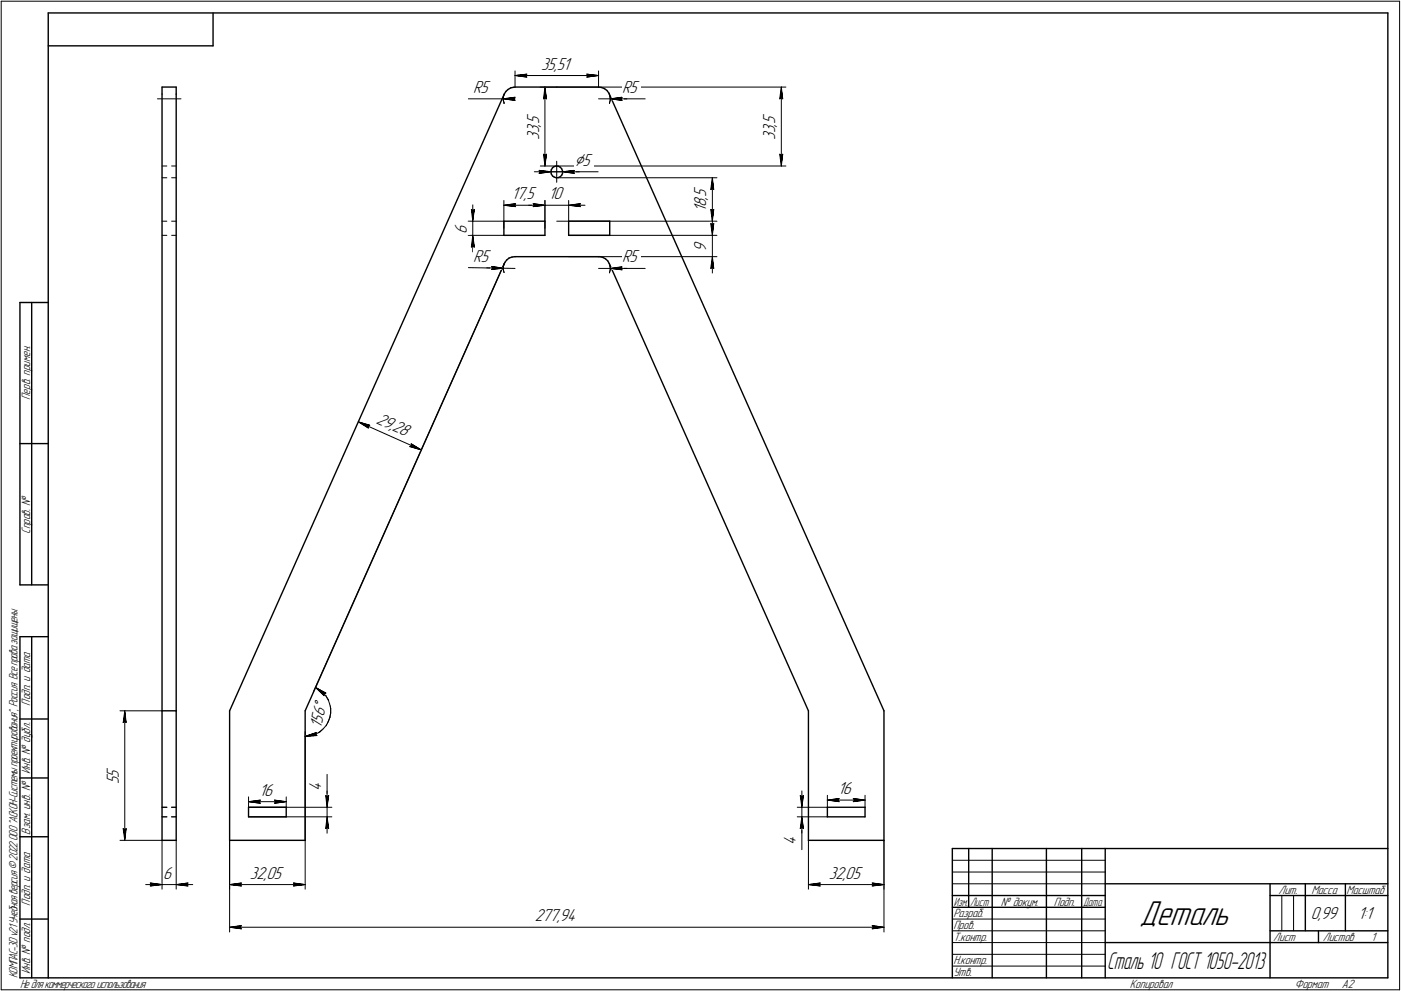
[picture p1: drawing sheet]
<svg xmlns="http://www.w3.org/2000/svg" width="595mm" height="421mm" viewBox="0 0 595 421" stroke-linecap="round" stroke-linejoin="round" font-family="sans-serif">
<defs><g id="words">
<text font-size="15.6" x="484" y="393.1">Деталь</text>
<text font-size="10.6" x="470.4" y="411.5">Сталь 10 ГОСТ 1050-2013</text>
<text font-size="8.5" x="244" y="70.5">Ç5</text>
<g font-size="7.8">
<text x="229.9" y="29.6">35,51</text>
<text x="201" y="39.5">R5</text>
<text x="264.3" y="39.5">R5</text>
<text x="229" y="53.8" transform="rotate(-90 229 53.8)">,</text>
<text x="229" y="52.8" transform="rotate(-90 229 52.8)">5</text>
<text x="329.3" y="53.8" transform="rotate(-90 329.3 53.8)">,</text>
<text x="329.3" y="52.8" transform="rotate(-90 329.3 52.8)">5</text>
<text x="229" y="59.4" transform="rotate(-90 229 59.4)">3</text>
<text x="229" y="56.6" transform="rotate(-90 229 56.6)">3</text>
<text x="329.3" y="59.4" transform="rotate(-90 329.3 59.4)">3</text>
<text x="329.3" y="56.6" transform="rotate(-90 329.3 56.6)">3</text>
<text x="300" y="83.9" transform="rotate(-90 300 83.9)">5</text>
<text x="217.3" y="84.6">17,5</text>
<text x="233" y="84.6">10</text>
<text x="300" y="88.1" transform="rotate(-90 300 88.1)">8</text>
<text x="300" y="84.9" transform="rotate(-90 300 84.9)">,</text>
<text x="300" y="90.2" transform="rotate(-90 300 90.2)">1</text>
<text x="198.3" y="99.5" transform="rotate(-90 198.3 99.5)">6</text>
<text x="300" y="107" transform="rotate(-90 300 107)">9</text>
<text x="201" y="111.2" transform="rotate(1 201 111.2)">R5</text>
<text x="264.3" y="111.5">R5</text>
<text x="159.5" y="179.7" transform="rotate(24 159.5 179.7)">29,</text>
<text x="166.3" y="182.7" transform="rotate(24 166.3 182.7)">28</text>
<text x="136.5" y="309.6" transform="rotate(-78 136.5 309.6)">156Å</text>
<text x="50.4" y="333.2" transform="rotate(-90 50.4 333.2)">5</text>
<text x="50.4" y="330.4" transform="rotate(-90 50.4 330.4)">5</text>
<text x="110" y="338.1">16</text>
<text x="136.4" y="336" transform="rotate(-90 136.4 336)">4</text>
<text x="355.9" y="337.4">16</text>
<text x="338.1" y="359" transform="rotate(-90 338.1 359)">4</text>
<text x="69.4" y="373.3">6</text>
<text x="106.2" y="373.3">32,05</text>
<text x="352.1" y="373.3">32,05</text>
<text x="227.1" y="391.4">277,94</text>
<text x="556.8" y="390.5">0,99</text>
<text x="576.9" y="390.5">1:1</text>
</g>
<g font-size="5.4">
<text x="12.8" y="169.9" transform="rotate(-90 12.8 169.9)">Перв. примен.</text>
<text x="12.8" y="226.8" transform="rotate(-90 12.8 226.8)">Справ. №</text>
<text x="12.8" y="299.7" transform="rotate(-90 12.8 299.7)">Подп. и дата</text>
<text x="12.8" y="328.8" transform="rotate(-90 12.8 328.8)">Инв. № дубл.</text>
<text x="12.8" y="354.6" transform="rotate(-90 12.8 354.6)">Взам. инв. №</text>
<text x="543.1" y="379.8">Лит.</text>
<text x="557.1" y="379.8">Масса</text>
<text x="572" y="379.8">Масштаб</text>
<text x="12.8" y="384.7" transform="rotate(-90 12.8 384.7)">Подп. и дата</text>
<text x="405" y="389.8">Разраб.</text>
<text x="425.2" y="384.8">№ докум.</text>
<text x="447.6" y="384.8">Подп.</text>
<text x="405" y="394.8">Пров.</text>
<text x="405" y="399.8">Т.контр.</text>
<text x="540.9" y="399.8">Лист</text>
<text x="561.9" y="399.8">Листов</text>
<text x="582.4" y="399.8">1</text>
<text x="12.8" y="413.8" transform="rotate(-90 12.8 413.8)">Инв. № подл.</text>
<text x="405" y="409.8">Н.контр.</text>
<text x="7.5" y="415.5" transform="rotate(-90 7.5 415.5)">КОМПАС-3Dv21 Учебнаяверсия©2022ООО&quot;АСКОН-Системыпроектирования&quot;, Россия. Всеправазащищены.</text>
<text x="8.5" y="419.8">Недлякоммерческогоиспользования</text>
<text x="405" y="414.8">Утв.</text>
<text x="480" y="419.8">Копировал</text>
<text x="550" y="419.8">Формат</text>
<text x="570" y="419.8">A2</text>
</g>
<g font-size="5.3">
<text x="405.1" y="384.8">Изм.</text>
<text x="412.1" y="384.8">Лист</text>
<text x="460.1" y="384.8">Дата</text>
</g>
</g></defs>
<g fill="none" stroke="#000" stroke-width=".59">
<path d="M20.5 5.5v410zM20.5 5.5h569zM20.5 19.5h70zM90.5 5.5v14zM589.5 5.5v410zM68.8 37h6zM68.8 40v262zM68.8 37v3zM74.8 37v3zM74.8 40v262zM214.2 40l-116.7 262zM214.9 38.9l-.7 1.1z"/>
<path d="M214.9 38.9l.9-.9zM215.8 38l1.1-.7zM216.9 37.3l1.3-.2zM218.2 37.1l.6-.1zM218.8 37h35.5zM254.3 37l1.2 .2zM255.5 37.2l1.3 .5zM256.8 37.7l1 .7zM257.8 38.4l.8 1.1zM258.6 39.5l.2 .5zM258.8 40l116.7 262zM234 73.1l.2 .8z"/>
<path d="M234 73.1h.1M234.2 72.1l-.2 .9zM234.2 73.9l.5 .9zM234.7 71.3l-.5 .8zM234.7 71.3l.7-.5zM234.7 74.8l.8 .5zM235.4 70.8l.9-.3zM235.5 75.3l.8 .2zM236.3 70.5l.9 .1zM236.3 75.5l.9-.1zM237.2 70.6l.8 .4zM237.2 75.4l.9-.4z"/>
<path d="M238 71l.6 .7zM238.6 71.7l.3 .9zM238.7 74.3l-.6 .7zM238.9 72.6l.1 .8zM239 73.4l-.3 .9zM214 100h17.5zM214 94v6zM214 94h17.5zM231.5 94v6zM241.6 94v6zM241.6 94h17.4zM241.6 100h17.4z"/>
<path d="M259 94v6zM214.2 112l-84.6 190zM214.5 111.5l-.3 .5zM215.2 110.5l1-.9zM215.2 110.5l-.7 1zM216.2 109.6l1.3-.4zM217.5 109.2l1.3-.1zM218.8 109.1h35.5zM254.3 109.1h.5zM254.8 109.1l1.3 .3zM256.1 109.4l1.1 .6zM257.2 110l.9 .8z"/>
<path d="M258.1 110.8l.7 1.2zM258.8 112l84.6 190zM8.5 128.5v120zM8.5 128.5h12zM13.5 128.5v120zM8.5 188.5h12zM8.5 248.5h12zM8.5 270.5v145zM8.5 270.5h12zM13.5 270.5v145zM8.5 305.5h12zM68.8 302v55z"/>
<path d="M68.8 302h6zM74.8 302v55zM97.5 302v55zM129.6 302v55zM343.4 302v55zM375.5 302v55zM8.5 330.5h12zM8.5 355.5h12zM68.8 357h6zM68.8 343h2.1zM68.8 347h2.1zM72.9 343h1.9z"/>
<path d="M72.9 347h1.9zM97.5 357h32.1zM105.6 343v4zM105.6 347h16zM105.6 343h16zM121.6 343v4zM343.4 357h32.1zM351.5 343v4zM351.5 347h16zM351.5 343h16zM367.5 343v4zM404.5 360.5h185z"/>
<path d="M404.5 360.5v55zM411.5 360.5v25zM421.5 360.5v55zM444.5 360.5v55zM459.5 360.5v55zM469.5 360.5v55zM469.5 375.5h120zM539.5 375.5v40zM554.5 375.5v20zM571.5 375.5v20zM8.5 390.5h12zM404.5 380.5h65z"/>
<path d="M404.5 385.5h65zM539.5 380.5h15zM539.5 395.5h50zM554.5 380.5h35zM560.1 395.5v5zM8.5 415.5h12zM20.5 415.5h569zM469.5 400.5h70zM539.5 400.5h50z"/>
</g>
<g fill="none" stroke="#000" stroke-width=".42">
<path d="M.5 .5v420zM.5 .5h594zM594.5 .5v420zM214.2 40l-.4 1.2zM218.8 30.1v6.9zM218.8 32.1l5-.6zM218.8 32.1l5 .7zM218.8 32.1h35.5zM223.3 32.1l.5 .7zM223.8 31.5l-.5 .6zM229.5 37h7zM231.5 37l.7 5z"/>
<path d="M231.5 37l-.6 5zM231.5 37v33.5zM236.5 37h97.3zM249.3 32.8l5-.7zM249.3 31.5l.5 .6zM249.3 31.5l5 .6zM249.8 32.1l-.5 .7zM254.3 30.1v6.9zM258.8 40l.4 1.2zM331.9 37l.6 5zM331.9 37l-.7 5zM331.9 37v33.5z"/>
<path d="M66.9 42h10zM199 42h14.8zM213.8 41.2v1.3zM213.8 42.5l.3 1.3zM213.8 42l5-.7zM213.8 42l5 .7zM213.8 42h5zM214.1 43.8h.1M218.3 42l.5 .7zM218.8 41.3l-.5 .7zM230.9 42l.6-.5zM231.5 41.5l.7 .5z"/>
<path d="M254.3 42h4.9zM258.9 43.8h.1M259.2 41.2v1.3zM259.2 42h14.9zM259.2 42.5l-.3 1.3zM259.2 42l5 .7zM259.2 42l5-.7zM259.2 42h7.1zM263.7 42l.5 .7zM264.2 41.3l-.5 .7zM331.2 42l.7-.5zM331.9 41.5l.6 .5z"/>
<path d="M68.8 75.5h2.1zM68.8 70.5h2.1zM72.9 75.5h1.9zM72.9 70.5h1.9zM227 73h7zM229 72.4l5 .6zM229 72.4l.5 .6zM229 73.7l5-.7zM229.5 70.5h7zM229.5 73l-.5 .7zM230.9 65.5l.6 5zM230.9 65.5l.6 .5z"/>
<path d="M231.5 66l.7-.5zM232 73h4.5zM232.2 65.5l-.7 5zM234 73h5zM236.5 73h4.5zM236.5 73v4.5zM236.5 68.5v4.5zM236.5 70.5h97.3zM236.5 75.5h68zM239 73h15.1zM239 73l5 .7zM239 73l5-.6z"/>
<path d="M239 73h7zM243.5 73l.5 .7zM244 72.4l-.5 .6zM302.6 75.5l.6 5zM302.6 75.5l-.7 5zM302.6 75.5v18.5zM331.2 65.5l.7 5zM331.2 65.5l.7 .5zM331.9 66l.6-.5zM332.5 65.5l-.6 5zM68.8 94h2.1zM68.8 100h2.1z"/>
<path d="M72.9 94h1.9zM72.9 100h1.9zM198.9 94h15.1zM198.9 100h15.1zM200.2 89l.6 .5zM200.2 89l.6 5zM200.8 89.5l.7-.5zM200.8 87v7zM200.8 100l-.6 5zM200.8 100l.7 5zM200.8 100v7zM200.8 94v6z"/>
<path d="M201.5 89l-.7 5zM214 85.2v11.8zM214 87.2l5-.7zM214 87.2l5 .6zM214 87.2h17.5zM218.5 87.2l.5 .6zM219 86.5l-.5 .7zM224.5 87.2h7zM226.5 87.8l5-.6zM226.5 86.5l.5 .7zM226.5 86.5l5 .7zM227 87.2l-.5 .6z"/>
<path d="M231.5 85.2v11.8zM231.5 85.2v8.8zM231.5 87.2h10.1zM236.5 94h68zM241.6 85.2v8.8zM241.6 100h62.9zM241.6 87.2l4.9 .6zM241.6 87.2l4.9-.7zM241.6 87.2h6.9zM246 87.2l.5 .6zM246.5 86.5l-.5 .7zM301.9 80.5l.7-.5z"/>
<path d="M301.9 89l.7 5zM301.9 89l.7 .5zM301.9 95l.7 .5zM301.9 95l.7 5zM302.6 80l.6 .5zM302.6 89.5l.6-.5zM302.6 95.5l.6-.5zM302.6 93v7zM302.6 100v9.1zM303.2 89l-.6 5zM303.2 95l-.6 5zM199 113.7l14.8 .3z"/>
<path d="M200.2 105l.6-.5zM200.8 104.5l.7 .5zM206.8 113.8l7 .2zM208.8 113.2l5 .8zM208.8 113.2l.5 .7zM208.8 114.5l5-.5zM209.3 113.9l-.5 .6zM213.8 113.2v1.4zM213.8 114.6l.3 1.2zM213.8 114h5zM214.2 112l-81 181.9zM214.2 112l-.4 1.2z"/>
<path d="M241.6 109.1h62.9zM254.3 114h4.9zM258.8 112l.4 1.2zM258.9 115.8h.1M259.2 113.2v1.4zM259.2 114h14.9zM259.2 114.6l-.3 1.2zM259.2 114l5 .6zM259.2 114l5-.6zM259.2 114h7.1zM263.7 114l.5 .6zM264.2 113.4l-.5 .6z"/>
<path d="M301.9 114l.7-.5zM302.6 109.1l-.7 4.9zM302.6 113.5l.6 .5zM302.6 109.1l.6 4.9zM302.6 109.1v6.9zM152.2 179.2l4.9 1.5zM152.2 179.2l4.3 2.7zM152.2 179.2l26.8 12zM156.3 181.1l.8-.4zM156.3 181.1l.2 .8zM174.1 189.7l4.9 1.5zM174.1 189.7l.7-.4z"/>
<path d="M174.7 188.6l.1 .7zM174.7 188.6l4.3 2.6zM134 292.1l1.7 .9zM134 292.1l4.4 2.4zM134 292.1l3.7 3.5zM135.7 293l1.5 1.2zM137.2 294.2l1.2 1.5zM137.7 294.7l.7-.2zM137.7 294.7v.9zM138.4 295.7l1 1.6zM139.4 297.3l.6 1.8zM140 299.1l.5 1.9z"/>
<path d="M51 302h17.8zM52.3 307l.7-.5zM53 302l.6 5zM53 306.5l.6 .5zM53 302l-.7 5zM53 302v55zM129.6 312.8h.8zM129.6 310.9v46.1zM129.6 312.8l4.8-1.6zM129.6 312.8l5-.3zM130.4 312.8l1.9-.3zM132.3 312.5l1.8-.6z"/>
<path d="M134 311.9l.6 .6zM134.1 311.9l1.7-.9zM134.4 311.2l-.4 .7zM135.8 311l1.4-1.3zM138.5 308.3l-1.3 1.4zM139.4 306.6l-.9 1.7zM140.1 304.8l-.7 1.8zM140.5 301v1.9zM140.5 302.9l-.4 1.9zM105.6 338.6v4.4zM110.6 339.9l-.5 .7zM116.6 339.9l.5 .7z"/>
<path d="M116.6 339.9l5 .7zM121.6 338.6v4.4zM138.3 338l.6 .5zM138.3 338l.6 5zM138.9 338v5zM138.9 329v9zM138.9 338.5l.7-.5zM138.9 336v7zM139.6 338l-.7 5zM339.9 338l.7 .5zM339.9 338l.7 5zM340.6 338.5l.7-.5z"/>
<path d="M340.6 336v7zM341.3 338l-.7 5zM351.5 337.9v5.1zM351.5 339.9l4.9-.6zM351.5 339.9l4.9 .7zM351.5 339.9h16zM356 339.9l.4 .7zM356.4 339.3l-.4 .6zM362.5 339.3l.5 .6zM362.5 339.3l5 .6zM363 339.9l-.5 .7zM367.5 337.9v5.1z"/>
<path d="M51 357h17.8zM52.3 352l.7 5zM52.3 352l.7 .6zM53 352.6l.6-.6zM53.6 352l-.6 5zM68.8 357v20.8zM74.8 357v20.8zM97.5 357v20.8zM97.5 357v39zM105.6 347h35.4zM105.6 343h35.4zM105.6 340.6l5-.7z"/>
<path d="M105.6 340.6l5 .7zM105.6 340.6h16zM110.1 340.6l.5 .7zM116.6 341.3l5-.7zM117.1 340.6l-.5 .7zM129.6 357v20.8zM138.3 352l.6-.5zM138.9 347l-.6 5zM138.9 351.5l.7 .5zM138.9 347l.7 5zM138.9 347v7zM138.9 343v4z"/>
<path d="M338.7 347h12.8zM338.7 343h12.8zM339.9 352l.7-.5zM340.6 347v5zM340.6 352v9zM340.6 347l-.7 5zM340.6 351.5l.7 .5zM340.6 347l.7 5zM340.6 347v7zM340.6 343v4zM343.4 357v20.8zM362.5 340.6l5-.7z"/>
<path d="M375.5 357v20.8zM375.5 357v39zM61.9 375.8h6.9zM63.8 375.2l5 .6zM63.8 375.2l.5 .6zM63.8 376.4l5-.6zM64.3 375.8l-.5 .6zM68.8 375.8h6zM74.8 375.8l5 .6zM74.8 375.8l5-.6zM74.8 375.8h7.1zM79.3 375.8l.5 .6z"/>
<path d="M79.8 375.2l-.5 .6zM97.5 375.8l5-.6zM97.5 375.8l5 .6zM97.5 375.8h32.1zM102 375.8l.5 .6zM102.5 375.2l-.5 .6zM124.6 376.4l5-.6zM124.6 375.2l.5 .6zM124.6 375.2l5 .6zM125.1 375.8l-.5 .6zM343.4 375.8l5-.6zM343.4 375.8l5 .6z"/>
<path d="M343.4 375.8h32.1zM347.9 375.8l.5 .6zM348.4 375.2l-.5 .6zM370.5 376.4l5-.6zM370.5 375.2l.5 .6zM370.5 375.2l5 .6zM371 375.8l-.5 .6zM404.5 370.5h65zM404.5 375.5h65zM404.5 365.5h65zM97.5 394l5-.7zM97.5 394l5 .6z"/>
<path d="M97.5 394h278zM102 394l.5 .6zM102.5 393.3l-.5 .7zM370.5 394.6l5-.6zM370.5 393.3l.5 .7zM370.5 393.3l5 .7zM371 394l-.5 .6zM404.5 390.5h65zM404.5 395.5h65zM544.5 380.5v15zM549.5 380.5v15zM404.5 400.5h65z"/>
<path d="M404.5 405.5h65zM404.5 410.5h65zM.5 420.5h594z"/>
</g>
<g fill="#fff" stroke="#fff" stroke-width=".42">
<path d="M69.3 367.7h5zM69.3 367.8h5zM69.3 367.9h5zM69.3 368h5zM69.3 368h5zM69.3 368.1h5zM69.3 368.2h5zM69.3 368.3h5zM69.3 368.4h5zM69.3 368.5h5zM69.3 368.6h5zM69.3 368.6h5zM69.3 368.7h5zM69.3 368.8h5zM69.3 368.9h5zM69.3 369h5zM69.3 369.1h5zM69.3 369.1h5zM69.3 369.2h5zM69.3 369.3h5zM69.3 369.4h5zM69.3 369.5h5zM69.3 369.6h5zM69.3 369.7h5zM69.3 369.7h5zM69.3 369.8h5zM69.3 369.9h5zM69.3 370h5zM69.3 370.1h5zM69.3 370.2h5zM69.3 370.2h5zM69.3 370.3h5zM69.3 370.4h5zM69.3 370.5h5zM69.3 370.6h5zM69.3 370.7h5zM69.3 370.8h5zM69.3 370.8h5zM69.3 370.9h5zM69.3 371h5zM69.3 371.1h5zM69.3 371.2h5zM69.3 371.3h5zM69.3 371.3h5zM69.3 371.4h5zM69.3 371.5h5zM69.3 371.6h5zM69.3 371.7h5zM69.3 371.8h5zM69.3 371.9h5zM69.3 371.9h5zM69.3 372h5zM69.3 372.1h5zM69.3 372.2h5zM69.3 372.3h5zM69.3 372.4h5zM69.3 372.4h5zM69.3 372.5h5zM69.3 372.6h5zM69.3 372.7h5zM69.3 372.8h5zM69.3 372.9h5zM69.3 373h5zM69.3 373h5zM69.3 373.1h5zM69.3 373.2h5zM69.3 373.3h5zM69.3 373.4h5zM69.3 373.5h5zM69.3 373.5h5zM69.3 373.6h5zM69.3 373.7h5zM69.3 373.8h5zM69.3 373.9h5zM69.3 374h5zM69.3 374.1h5zM69.3 374.1h5zM69.3 374.2h5zM69.3 374.3h5zM69.3 374.4h5zM69.3 374.5h5zM69.3 374.6h5zM69.3 374.6h5zM69.3 374.7h5z"/>
<path d="M63.3 374.6h.7zM63.3 374.7h1.3zM63.3 374.8h1.9zM63.3 374.9h2.6zM63.3 375h3.2zM63.3 375.1h3.8zM63.3 375.2h4zM63.3 375.2h4.2zM63.3 375.3h4.3zM63.3 375.4h4.6zM63.3 375.5h4.8zM63.3 375.6h4.9zM63.3 375.7h5.2zM63.3 375.8h5.4zM63.3 375.8h5.5zM63.3 375.9h5.4zM63.3 376h5.1zM63.3 376.1h4.9zM63.3 376.2h4.7zM63.3 376.3h4.4zM63.3 376.3h4.3zM63.3 376.4h4zM63.3 376.5h3.8zM63.3 376.6h3.2zM63.3 376.7h2.6zM63.3 376.8h1.9zM63.3 376.9h1.3zM63.3 376.9h.7z"/>
<path d="M79.8 374.6h.5zM79.2 374.7h1.1zM78.5 374.8h1.8zM77.9 374.9h2.4zM77.3 375h3zM76.6 375.1h3.7zM76.5 375.2h3.8zM76.3 375.2h4zM76 375.3h4.3zM75.9 375.4h4.4zM75.7 375.5h4.6zM75.4 375.6h4.9zM75.3 375.7h5zM75.1 375.8h5.2zM74.8 375.8h5.5zM75.1 375.9h5.2zM75.4 376h4.9zM75.5 376.1h4.8zM75.8 376.2h4.5zM76 376.3h4.3zM76.2 376.3h4.1zM76.5 376.4h3.8zM76.6 376.5h3.7zM77.3 376.6h3zM77.9 376.7h2.4zM78.5 376.8h1.8zM79.2 376.9h1.1zM79.8 376.9h.5z"/>
<path d="M44.8 325.8h7.2zM44.8 325.9h7.2zM44.8 326h7.2zM44.8 326.1h7.2zM44.8 326.1h7.2zM44.8 326.2h7.2zM44.8 326.3h7.2zM44.8 326.4h7.2zM44.8 326.5h7.2zM44.8 326.6h7.2zM44.8 326.6h7.2zM44.8 326.7h7.2zM44.8 326.8h7.2zM44.8 326.9h7.2zM44.8 327h7.2zM44.8 327.1h7.2zM44.8 327.2h7.2zM44.8 327.2h7.2zM44.8 327.3h7.2zM44.8 327.4h7.2zM44.8 327.5h7.2zM44.8 327.6h7.2zM44.8 327.7h7.2zM44.8 327.7h7.2zM44.8 327.8h7.2zM44.8 327.9h7.2zM44.8 328h7.2zM44.8 328.1h7.2zM44.8 328.2h7.2zM44.8 328.3h7.2zM44.8 328.3h7.2zM44.8 328.4h7.2zM44.8 328.5h7.2zM44.8 328.6h7.2zM44.8 328.7h7.2zM44.8 328.8h7.2zM44.8 328.8h7.2zM44.8 328.9h7.2zM44.8 329h7.2zM44.8 329.1h7.2zM44.8 329.2h7.2zM44.8 329.3h7.2zM44.8 329.4h7.2zM44.8 329.4h7.2zM44.8 329.5h7.2zM44.8 329.6h7.2zM44.8 329.7h7.2zM44.8 329.8h7.2zM44.8 329.9h7.2zM44.8 329.9h7.2zM44.8 330h7.2zM44.8 330.1h7.2zM44.8 330.2h7.2zM44.8 330.3h7.2zM44.8 330.4h7.2zM44.8 330.5h7.2zM44.8 330.5h7.2zM44.8 330.6h7.2zM44.8 330.7h7.2zM44.8 330.8h7.2zM44.8 330.9h7.2zM44.8 331h7.2zM44.8 331h7.2zM44.8 331.1h7.2zM44.8 331.2h7.2zM44.8 331.3h7.2zM44.8 331.4h7.2zM44.8 331.5h7.2zM44.8 331.6h7.2zM44.8 331.6h7.2zM44.8 331.7h7.2zM44.8 331.8h7.2zM44.8 331.9h7.2zM44.8 332h7.2zM44.8 332.1h7.2zM44.8 332.1h7.2zM44.8 332.2h7.2zM44.8 332.3h7.2zM44.8 332.4h7.2zM44.8 332.5h7.2zM44.8 332.6h7.2zM44.8 332.7h7.2zM44.8 332.7h7.2zM44.8 332.8h7.2zM44.8 332.9h7.2zM44.8 333h7.2zM44.8 333.1h7.2z"/>
<path d="M52.9 302.3h.3zM52.9 302.3h.3zM52.8 302.4h.4zM52.8 302.5h.5zM52.7 302.6h.6zM52.7 302.7h.6zM52.7 302.8h.6zM52.7 302.9h.6zM52.7 302.9h.7zM52.6 303h.8zM52.6 303.1h.8zM52.5 303.2h1zM52.5 303.3h1zM52.5 303.4h1.1zM52.4 303.4h1.2zM52.4 303.5h1.2zM52.3 303.6h1.4zM52.3 303.7h1.4zM52.2 303.8h1.5zM52.2 303.9h1.6zM52.2 304h1.6zM52.2 304h1.6zM52.2 304.1h1.6zM52.2 304.2h1.6zM52.2 304.3h1.6zM52.2 304.4h1.6zM52.2 304.5h1.6zM52.2 304.5h1.6zM52.2 304.6h1.6zM52.2 304.7h1.6zM52.2 304.8h1.6zM52.2 304.9h1.6zM52.2 305h1.6zM52.1 305.1h1.8zM52.1 305.1h1.8zM52.1 305.2h1.8zM52.1 305.3h1.8zM52.1 305.4h1.8zM52.1 305.5h1.8zM52.1 305.6h1.8zM52 305.6h1.9zM52 305.7h2zM52 305.8h2zM52 305.9h2zM52 306h2zM52 306.1h2zM52 306.2h2zM52 306.2h2zM51.9 306.3h2.2zM51.9 306.4h2.2zM51.9 306.5h2.2zM51.9 306.6h2.2zM51.9 306.7h2.2zM51.9 306.7h2.2zM51.9 306.8h2.2zM51.8 306.9h2.4zM51.8 307h2.4zM51.8 307.1h2.4zM51.8 307.2h2.4zM51.8 307.3h2.4zM51.8 307.3h2.4zM51.8 307.4h2.4z"/>
<path d="M51.7 351.5h2.5zM51.8 351.6h2.4zM51.8 351.7h2.4zM51.8 351.8h2.4zM51.8 351.9h2.4zM51.8 352h2.4zM51.8 352h2.4zM51.8 352.1h2.4zM51.9 352.2h2.2zM51.9 352.3h2.2zM51.9 352.4h2.2zM51.9 352.5h2.2zM51.9 352.6h2.2zM51.9 352.6h2.2zM51.9 352.7h2.2zM52 352.8h2zM52 352.9h2zM52 353h2zM52 353.1h2zM52 353.1h2zM52 353.2h2zM52 353.3h2zM52 353.4h1.9zM52.1 353.5h1.8zM52.1 353.6h1.8zM52.1 353.7h1.8zM52.1 353.7h1.8zM52.1 353.8h1.8zM52.1 353.9h1.8zM52.1 354h1.8zM52.2 354.1h1.6zM52.2 354.2h1.6zM52.2 354.2h1.6zM52.2 354.3h1.6zM52.2 354.4h1.6zM52.2 354.5h1.6zM52.2 354.6h1.6zM52.2 354.7h1.6zM52.2 354.8h1.6zM52.2 354.8h1.6zM52.2 354.9h1.6zM52.2 355h1.6zM52.2 355.1h1.6zM52.2 355.2h1.6zM52.2 355.3h1.5zM52.3 355.3h1.4zM52.3 355.4h1.4zM52.4 355.5h1.2zM52.4 355.6h1.2zM52.5 355.7h1.1zM52.5 355.8h1zM52.5 355.9h1zM52.6 355.9h.8zM52.6 356h.8zM52.7 356.1h.7zM52.7 356.2h.6zM52.7 356.3h.6zM52.7 356.4h.6zM52.7 356.4h.6zM52.8 356.5h.5zM52.8 356.6h.4zM52.9 356.7h.3zM52.9 356.8h.3z"/>
<path d="M106.2 367.7h14.8zM106.2 367.8h14.8zM106.2 367.9h14.8zM106.2 368h14.8zM106.2 368h14.8zM106.2 368.1h14.8zM106.2 368.2h14.8zM106.2 368.3h14.8zM106.2 368.4h14.8zM106.2 368.5h14.8zM106.2 368.6h14.8zM106.2 368.6h14.8zM106.2 368.7h14.8zM106.2 368.8h14.8zM106.2 368.9h14.8zM106.2 369h14.8zM106.2 369.1h14.8zM106.2 369.1h14.8zM106.2 369.2h14.8zM106.2 369.3h14.8zM106.2 369.4h14.8zM106.2 369.5h14.8zM106.2 369.6h14.8zM106.2 369.7h14.8zM106.2 369.7h14.8zM106.2 369.8h14.8zM106.2 369.9h14.8zM106.2 370h14.8zM106.2 370.1h14.8zM106.2 370.2h14.8zM106.2 370.2h14.8zM106.2 370.3h14.8zM106.2 370.4h14.8zM106.2 370.5h14.8zM106.2 370.6h14.8zM106.2 370.7h14.8zM106.2 370.8h14.8zM106.2 370.8h14.8zM106.2 370.9h14.8zM106.2 371h14.8zM106.2 371.1h14.8zM106.2 371.2h14.8zM106.2 371.3h14.8zM106.2 371.3h14.8zM106.2 371.4h14.8zM106.2 371.5h14.8zM106.2 371.6h14.8zM106.2 371.7h14.8zM106.2 371.8h14.8zM106.2 371.9h14.8zM106.2 371.9h14.8zM106.2 372h14.8zM106.2 372.1h14.8zM106.2 372.2h14.8zM106.2 372.3h14.8zM106.2 372.4h14.8zM106.2 372.4h14.8zM106.2 372.5h14.8zM106.2 372.6h14.8zM106.2 372.7h14.8zM106.2 372.8h14.8zM106.2 372.9h14.8zM106.2 373h14.8zM106.2 373h14.8zM106.2 373.1h14.8zM106.2 373.2h14.8zM106.2 373.3h14.8zM106.2 373.4h14.8zM106.2 373.5h14.8zM106.2 373.5h14.8zM106.2 373.6h14.8zM106.2 373.7h14.8zM106.2 373.8h14.8zM106.2 373.9h14.8zM106.2 374h14.8zM106.2 374.1h14.8zM106.2 374.1h14.8zM106.2 374.2h14.8zM106.2 374.3h14.8zM106.2 374.4h14.8zM106.2 374.5h14.8zM106.2 374.6h14.8zM106.2 374.6h14.8zM106.2 374.7h14.8z"/>
<path d="M102.4 374.6h.6zM101.9 374.7h1.1zM101.2 374.8h1.8zM100.6 374.9h2.4zM100 375h3zM99.3 375.1h3.7zM99.1 375.2h3.9zM99 375.2h4zM98.7 375.3h4.3zM98.6 375.4h4.4zM98.4 375.5h4.6zM98.1 375.6h4.9zM98 375.7h5zM97.8 375.8h5.2zM97.5 375.8h5.5zM97.8 375.9h5.2zM98 376h5zM98.2 376.1h4.8zM98.5 376.2h4.5zM98.7 376.3h4.3zM98.9 376.3h4.1zM99.1 376.4h3.9zM99.3 376.5h3.7zM100 376.6h3zM100.6 376.7h2.4zM101.2 376.8h1.8zM101.9 376.9h1.1zM102.4 376.9h.6z"/>
<path d="M124.1 374.6h.7zM124.1 374.7h1.3zM124.1 374.8h1.9zM124.1 374.9h2.6zM124.1 375h3.2zM124.1 375.1h3.7zM124.1 375.2h4zM124.1 375.2h4.2zM124.1 375.3h4.3zM124.1 375.4h4.6zM124.1 375.5h4.8zM124.1 375.6h4.9zM124.1 375.7h5.2zM124.1 375.8h5.4zM124.1 375.8h5.5zM124.1 375.9h5.4zM124.1 376h5.1zM124.1 376.1h4.9zM124.1 376.2h4.7zM124.1 376.3h4.4zM124.1 376.3h4.3zM124.1 376.4h4zM124.1 376.5h3.7zM124.1 376.6h3.2zM124.1 376.7h2.6zM124.1 376.8h1.9zM124.1 376.9h1.3zM124.1 376.9h.7z"/>
<path d="M352 367.7h14.9zM352 367.8h14.9zM352 367.9h14.9zM352 368h14.9zM352 368h14.9zM352 368.1h14.9zM352 368.2h14.9zM352 368.3h14.9zM352 368.4h14.9zM352 368.5h14.9zM352 368.6h14.9zM352 368.6h14.9zM352 368.7h14.9zM352 368.8h14.9zM352 368.9h14.9zM352 369h14.9zM352 369.1h14.9zM352 369.1h14.9zM352 369.2h14.9zM352 369.3h14.9zM352 369.4h14.9zM352 369.5h14.9zM352 369.6h14.9zM352 369.7h14.9zM352 369.7h14.9zM352 369.8h14.9zM352 369.9h14.9zM352 370h14.9zM352 370.1h14.9zM352 370.2h14.9zM352 370.2h14.9zM352 370.3h14.9zM352 370.4h14.9zM352 370.5h14.9zM352 370.6h14.9zM352 370.7h14.9zM352 370.8h14.9zM352 370.8h14.9zM352 370.9h14.9zM352 371h14.9zM352 371.1h14.9zM352 371.2h14.9zM352 371.3h14.9zM352 371.3h14.9zM352 371.4h14.9zM352 371.5h14.9zM352 371.6h14.9zM352 371.7h14.9zM352 371.8h14.9zM352 371.9h14.9zM352 371.9h14.9zM352 372h14.9zM352 372.1h14.9zM352 372.2h14.9zM352 372.3h14.9zM352 372.4h14.9zM352 372.4h14.9zM352 372.5h14.9zM352 372.6h14.9zM352 372.7h14.9zM352 372.8h14.9zM352 372.9h14.9zM352 373h14.9zM352 373h14.9zM352 373.1h14.9zM352 373.2h14.9zM352 373.3h14.9zM352 373.4h14.9zM352 373.5h14.9zM352 373.5h14.9zM352 373.6h14.9zM352 373.7h14.9zM352 373.8h14.9zM352 373.9h14.9zM352 374h14.9zM352 374.1h14.9zM352 374.1h14.9zM352 374.2h14.9zM352 374.3h14.9zM352 374.4h14.9zM352 374.5h14.9zM352 374.6h14.9zM352 374.6h14.9zM352 374.7h14.9z"/>
<path d="M348.3 374.6h.6zM347.7 374.7h1.2zM347 374.8h1.9zM346.5 374.9h2.4zM345.9 375h3zM345.2 375.1h3.7zM345 375.2h3.9zM344.8 375.2h4.1zM344.6 375.3h4.3zM344.4 375.4h4.5zM344.3 375.5h4.6zM344 375.6h4.9zM343.8 375.7h5.1zM343.7 375.8h5.2zM343.4 375.8h5.5zM343.7 375.9h5.2zM343.9 376h5zM344.1 376.1h4.8zM344.3 376.2h4.6zM344.6 376.3h4.3zM344.8 376.3h4.1zM345 376.4h3.9zM345.2 376.5h3.7zM345.9 376.6h3zM346.5 376.7h2.4zM347 376.8h1.9zM347.7 376.9h1.2zM348.3 376.9h.6z"/>
<path d="M370 374.6h.7zM370 374.7h1.3zM370 374.8h1.9zM370 374.9h2.5zM370 375h3.1zM370 375.1h3.7zM370 375.2h4zM370 375.2h4.1zM370 375.3h4.3zM370 375.4h4.6zM370 375.5h4.7zM370 375.6h4.9zM370 375.7h5.2zM370 375.8h5.3zM370 375.8h5.5zM370 375.9h5.3zM370 376h5.1zM370 376.1h4.9zM370 376.2h4.6zM370 376.3h4.4zM370 376.3h4.2zM370 376.4h4zM370 376.5h3.7zM370 376.6h3.1zM370 376.7h2.5zM370 376.8h1.9zM370 376.9h1.3zM370 376.9h.7z"/>
<path d="M228.5 71.9h.7zM228.5 72h1.3zM228.5 72.1h1.9zM228.5 72.1h2.6zM228.5 72.2h3.1zM228.5 72.3h3.7zM228.5 72.4h4zM228.5 72.5h4.2zM228.5 72.6h4.4zM228.5 72.6h4.7zM228.5 72.7h4.9zM228.5 72.8h5.1zM228.5 72.9h5.3zM228.5 73h5.5zM228.5 73.1h5.3zM228.5 73.2h5.2zM228.5 73.2h4.9zM228.5 73.3h4.8zM228.5 73.4h4.6zM228.5 73.5h4.3zM228.5 73.6h4.2zM228.5 73.7h4zM228.5 73.7h3.7zM228.5 73.8h3.1zM228.5 73.9h2.6zM228.5 74h1.9zM228.5 74.1h1.3zM228.5 74.2h.7z"/>
<path d="M243.9 71.9h.6zM243.3 72h1.2zM242.7 72.1h1.8zM242.1 72.1h2.4zM241.5 72.2h3zM240.8 72.3h3.7zM240.6 72.4h3.9zM240.4 72.5h4.1zM240.2 72.6h4.3zM239.9 72.6h4.6zM239.7 72.7h4.8zM239.5 72.8h5zM239.3 72.9h5.2zM239 73h5.5zM239.3 73.1h5.2zM239.4 73.2h5.1zM239.6 73.2h4.9zM239.9 73.3h4.6zM240 73.4h4.5zM240.2 73.5h4.3zM240.5 73.6h4zM240.6 73.7h3.9zM240.8 73.7h3.7zM241.5 73.8h3zM242.1 73.9h2.4zM242.7 74h1.8zM243.3 74.1h1.2zM243.9 74.2h.6z"/>
<path d="M244 64.8h8.1zM244 64.9h8.1zM244 64.9h8.1zM244 65h8.1zM244 65.1h8.1zM244 65.2h8.1zM244 65.3h8.1zM244 65.4h8.1zM244 65.4h8.1zM244 65.5h8.1zM244 65.6h8.1zM244 65.7h8.1zM244 65.8h8.1zM244 65.9h8.1zM244 66h8.1zM244 66h8.1zM244 66.1h8.1zM244 66.2h8.1zM244 66.3h8.1zM244 66.4h8.1zM244 66.5h8.1zM244 66.5h8.1zM244 66.6h8.1zM244 66.7h8.1zM244 66.8h8.1zM244 66.9h8.1zM244 67h8.1zM244 67.1h8.1zM244 67.1h8.1zM244 67.2h8.1zM244 67.3h8.1zM244 67.4h8.1zM244 67.5h8.1zM244 67.6h8.1zM244 67.6h8.1zM244 67.7h8.1zM244 67.8h8.1zM244 67.9h8.1zM244 68h8.1zM244 68.1h8.1zM244 68.2h8.1zM244 68.2h8.1zM244 68.3h8.1zM244 68.4h8.1zM244 68.5h8.1zM244 68.6h8.1zM244 68.7h8.1zM244 68.7h8.1zM244 68.8h8.1zM244 68.9h8.1zM244 69h8.1zM244 69.1h8.1zM244 69.2h8.1zM244 69.3h8.1zM244 69.3h8.1zM244 69.4h8.1zM244 69.5h8.1zM244 69.6h8.1zM244 69.7h8.1zM244 69.8h8.1zM244 69.8h8.1zM244 69.9h8.1zM244 70h8.1zM244 70.1h8.1zM244 70.2h8.1zM244 70.3h8.1zM244 70.4h8.1zM244 70.4h8.1zM244 70.5h8.1zM244 70.6h8.1zM244 70.7h8.1zM244 70.8h8.1zM244 70.9h8.1zM244 71h8.1zM244 71h8.1zM244 71.1h8.1zM244 71.2h8.1zM244 71.3h8.1zM244 71.4h8.1zM244 71.5h8.1zM244 71.5h8.1zM244 71.6h8.1zM244 71.7h8.1zM244 71.8h8.1zM244 71.9h8.1zM244 72h8.1z"/>
<path d="M217.3 79.1h11zM217.3 79.2h11zM217.3 79.2h11zM217.3 79.3h11zM217.3 79.4h11zM217.3 79.5h11zM217.3 79.6h11zM217.3 79.7h11zM217.3 79.8h11zM217.3 79.8h11zM217.3 79.9h11zM217.3 80h11zM217.3 80.1h11zM217.3 80.2h11zM217.3 80.3h11zM217.3 80.3h11zM217.3 80.4h11zM217.3 80.5h11zM217.3 80.6h11zM217.3 80.7h11zM217.3 80.8h11zM217.3 80.9h11zM217.3 80.9h11zM217.3 81h11zM217.3 81.1h11zM217.3 81.2h11zM217.3 81.3h11zM217.3 81.4h11zM217.3 81.4h11zM217.3 81.5h11zM217.3 81.6h11zM217.3 81.7h11zM217.3 81.8h11zM217.3 81.9h11zM217.3 82h11zM217.3 82h11zM217.3 82.1h11zM217.3 82.2h11zM217.3 82.3h11zM217.3 82.4h11zM217.3 82.5h11zM217.3 82.5h11zM217.3 82.6h11zM217.3 82.7h11zM217.3 82.8h11zM217.3 82.9h11zM217.3 83h11zM217.3 83.1h11zM217.3 83.1h11zM217.3 83.2h11zM217.3 83.3h11zM217.3 83.4h11zM217.3 83.5h11zM217.3 83.6h11zM217.3 83.7h11zM217.3 83.7h11zM217.3 83.8h11zM217.3 83.9h11zM217.3 84h11zM217.3 84.1h11zM217.3 84.2h11zM217.3 84.2h11zM217.3 84.3h11zM217.3 84.4h11zM217.3 84.5h11zM217.3 84.6h11zM217.3 84.7h11zM217.3 84.8h11zM217.3 84.8h11zM217.3 84.9h11zM217.3 85h11zM217.3 85.1h11zM217.3 85.2h11zM217.3 85.3h11zM217.3 85.3h11zM217.3 85.4h11zM217.3 85.5h11zM217.3 85.6h11zM217.3 85.7h11zM217.3 85.8h11zM217.3 85.9h11zM217.3 85.9h11zM217.3 86h11zM217.3 86.1h11z"/>
<path d="M218.9 86h.6zM218.4 86.1h1.1zM217.7 86.2h1.8zM217.1 86.3h2.4zM216.5 86.4h3zM215.8 86.4h3.7zM215.6 86.5h3.9zM215.5 86.6h4zM215.2 86.7h4.3zM215.1 86.8h4.4zM214.9 86.9h4.6zM214.6 87h4.9zM214.5 87h5zM214.3 87.1h5.2zM214 87.2h5.5zM214.3 87.3h5.2zM214.5 87.4h5zM214.7 87.5h4.8zM215 87.5h4.5zM215.2 87.6h4.3zM215.4 87.7h4.1zM215.6 87.8h3.9zM215.8 87.9h3.7zM216.5 88h3zM217.1 88.1h2.4zM217.7 88.1h1.8zM218.4 88.2h1.1zM218.9 88.3h.6z"/>
<path d="M226 86h.7zM226 86.1h1.2zM226 86.2h1.8zM226 86.3h2.5zM226 86.4h3.1zM226 86.4h3.7zM226 86.5h4zM226 86.6h4.1zM226 86.7h4.3zM226 86.8h4.5zM226 86.9h4.7zM226 87h4.9zM226 87h5.1zM226 87.1h5.3zM226 87.2h5.5zM226 87.3h5.3zM226 87.4h5.1zM226 87.5h4.9zM226 87.5h4.6zM226 87.6h4.4zM226 87.7h4.2zM226 87.8h4zM226 87.9h3.7zM226 88h3.1zM226 88.1h2.5zM226 88.1h1.8zM226 88.2h1.2zM226 88.3h.7z"/>
<path d="M192.7 94.5h7.2zM192.7 94.6h7.2zM192.7 94.7h7.2zM192.7 94.7h7.2zM192.7 94.8h7.2zM192.7 94.9h7.2zM192.7 95h7.2zM192.7 95.1h7.2zM192.7 95.2h7.2zM192.7 95.2h7.2zM192.7 95.3h7.2zM192.7 95.4h7.2zM192.7 95.5h7.2zM192.7 95.6h7.2zM192.7 95.7h7.2zM192.7 95.8h7.2zM192.7 95.8h7.2zM192.7 95.9h7.2zM192.7 96h7.2zM192.7 96.1h7.2zM192.7 96.2h7.2zM192.7 96.3h7.2zM192.7 96.4h7.2zM192.7 96.4h7.2zM192.7 96.5h7.2zM192.7 96.6h7.2zM192.7 96.7h7.2zM192.7 96.8h7.2zM192.7 96.9h7.2zM192.7 96.9h7.2zM192.7 97h7.2zM192.7 97.1h7.2zM192.7 97.2h7.2zM192.7 97.3h7.2zM192.7 97.4h7.2zM192.7 97.5h7.2zM192.7 97.5h7.2zM192.7 97.6h7.2zM192.7 97.7h7.2zM192.7 97.8h7.2zM192.7 97.9h7.2zM192.7 98h7.2zM192.7 98h7.2zM192.7 98.1h7.2zM192.7 98.2h7.2zM192.7 98.3h7.2zM192.7 98.4h7.2zM192.7 98.5h7.2zM192.7 98.6h7.2zM192.7 98.6h7.2zM192.7 98.7h7.2zM192.7 98.8h7.2zM192.7 98.9h7.2zM192.7 99h7.2zM192.7 99.1h7.2zM192.7 99.1h7.2zM192.7 99.2h7.2zM192.7 99.3h7.2zM192.7 99.4h7.2z"/>
<path d="M199.6 88.5h2.5zM199.7 88.6h2.4zM199.7 88.6h2.4zM199.7 88.7h2.4zM199.7 88.8h2.4zM199.7 88.9h2.4zM199.7 89h2.4zM199.7 89.1h2.4zM199.8 89.2h2.2zM199.8 89.2h2.2zM199.8 89.3h2.2zM199.8 89.4h2.2zM199.8 89.5h2.2zM199.8 89.6h2.2zM199.8 89.7h2.2zM199.9 89.7h2zM199.9 89.8h2zM199.9 89.9h2zM199.9 90h2zM199.9 90.1h2zM199.9 90.2h2zM199.9 90.3h2zM199.9 90.3h1.9zM200 90.4h1.8zM200 90.5h1.8zM200 90.6h1.8zM200 90.7h1.8zM200 90.8h1.8zM200 90.8h1.8zM200 90.9h1.8zM200.1 91h1.7zM200.1 91.1h1.7zM200.1 91.2h1.7zM200.1 91.3h1.7zM200.1 91.4h1.7zM200.1 91.4h1.7zM200.1 91.5h1.7zM200.2 91.6h1.5zM200.2 91.7h1.5zM200.2 91.8h1.5zM200.2 91.9h1.5zM200.2 91.9h1.5zM200.2 92h1.5zM200.2 92.1h1.5zM200.2 92.2h1.4zM200.2 92.3h1.4zM200.2 92.4h1.4zM200.3 92.5h1.2zM200.3 92.5h1.2zM200.3 92.6h1.1zM200.4 92.7h1zM200.4 92.8h.9zM200.5 92.9h.8zM200.5 93h.8zM200.5 93h.8zM200.6 93.1h.7zM200.6 93.2h.6zM200.6 93.3h.6zM200.7 93.4h.4zM200.7 93.5h.4zM200.7 93.6h.4zM200.7 93.6h.3zM200.7 93.7h.3z"/>
<path d="M200.7 100.2h.3zM200.7 100.3h.3zM200.7 100.4h.4zM200.7 100.5h.4zM200.7 100.6h.4zM200.6 100.7h.6zM200.6 100.8h.6zM200.6 100.8h.7zM200.5 100.9h.8zM200.5 101h.8zM200.5 101.1h.8zM200.4 101.2h.9zM200.4 101.3h1zM200.3 101.3h1.1zM200.3 101.4h1.2zM200.3 101.5h1.2zM200.2 101.6h1.4zM200.2 101.7h1.4zM200.2 101.8h1.4zM200.2 101.9h1.5zM200.2 101.9h1.5zM200.2 102h1.5zM200.2 102.1h1.5zM200.2 102.2h1.5zM200.2 102.3h1.5zM200.2 102.4h1.5zM200.1 102.4h1.7zM200.1 102.5h1.7zM200.1 102.6h1.7zM200.1 102.7h1.7zM200.1 102.8h1.7zM200.1 102.9h1.7zM200.1 103h1.7zM200 103h1.8zM200 103.1h1.8zM200 103.2h1.8zM200 103.3h1.8zM200 103.4h1.8zM200 103.5h1.8zM200 103.5h1.8zM199.9 103.6h1.9zM199.9 103.7h2zM199.9 103.8h2zM199.9 103.9h2zM199.9 104h2zM199.9 104.1h2zM199.9 104.1h2zM199.9 104.2h2zM199.8 104.3h2.2zM199.8 104.4h2.2zM199.8 104.5h2.2zM199.8 104.6h2.2zM199.8 104.6h2.2zM199.8 104.7h2.2zM199.8 104.8h2.2zM199.7 104.9h2.4zM199.7 105h2.4zM199.7 105.1h2.4zM199.7 105.2h2.4zM199.7 105.2h2.4zM199.7 105.3h2.4zM199.7 105.4h2.4z"/>
<path d="M133.4 296.8h.5zM133.4 296.8h.9zM133.4 296.9h1.2zM133.4 297h1.6zM133.3 297.1h2.2zM133.3 297.2h2.5zM133.3 297.3h2.9zM133.3 297.3h3.3zM133.3 297.4h3.7zM133.3 297.5h4.1zM133.3 297.6h4.5zM133.3 297.7h4.9zM133.3 297.8h5.2zM133.2 297.9h5.7zM133.2 297.9h6.2zM133.2 298h6.5zM133.2 298.1h6.9zM133.2 298.2h7.3zM133.1 298.3h7.4zM133.1 298.4h7.4zM133.1 298.4h7.4zM133.1 298.5h7.4zM133.1 298.6h7.3zM133 298.7h7.4zM133 298.8h7.4zM133 298.9h7.4zM133 299h7.4zM132.9 299h7.4zM132.9 299.1h7.4zM132.9 299.2h7.4zM132.9 299.3h7.4zM132.9 299.4h7.4zM132.8 299.5h7.4zM132.8 299.6h7.4zM132.8 299.6h7.4zM132.8 299.7h7.4zM132.8 299.8h7.4zM132.8 299.9h7.3zM132.8 300h7.3zM132.8 300.1h7.3zM132.8 300.1h7.3zM132.7 300.2h7.3zM132.7 300.3h7.3zM132.7 300.4h7.3zM132.7 300.5h7.3zM132.7 300.6h7.3zM132.6 300.7h7.4zM132.6 300.7h7.4zM132.6 300.8h7.4zM132.6 300.9h7.4zM132.5 301h7.5zM132.5 301.1h7.4zM132.5 301.2h7.4zM132.5 301.2h7.4zM132.5 301.3h7.4zM132.4 301.4h7.5zM132.4 301.5h7.4zM132.4 301.6h7.4zM132.4 301.7h7.4zM132.4 301.8h7.4zM132.3 301.8h7.5zM132.3 301.9h7.4zM132.3 302h7.4zM132.3 302.1h7.4zM132.2 302.2h7.5zM132.2 302.3h7.4zM132.2 302.3h7.4zM132.2 302.4h7.4zM132.2 302.5h7.4zM132.2 302.6h7.4zM132.2 302.7h7.3zM132.2 302.8h7.3zM132.2 302.9h7.3zM132.2 302.9h7.3zM132.1 303h7.4zM132.1 303.1h7.3zM132.1 303.2h7.3zM132.1 303.3h7.3zM132 303.4h7.4zM132 303.4h7.4zM132 303.5h7.4zM132 303.6h7.4zM132 303.7h7.4zM131.9 303.8h7.5zM131.9 303.9h7.5zM131.9 304h7.4zM131.9 304h7.4zM131.9 304.1h7.4zM131.8 304.2h7.5zM131.8 304.3h7.4zM131.8 304.4h7.4zM131.8 304.5h7.4zM131.7 304.5h7.5zM131.7 304.6h7.5zM131.7 304.7h7.4zM131.7 304.8h7.4zM131.7 304.9h7.4zM131.7 305h7.4zM131.7 305.1h7.4zM131.7 305.1h7.3zM131.7 305.2h7.3zM131.6 305.3h7.4zM131.6 305.4h7.4zM131.6 305.5h7.4zM131.6 305.6h7.3zM131.6 305.6h7.3zM131.5 305.7h7.4zM131.5 305.8h7.4zM131.5 305.9h7.4zM131.5 306h7.4zM131.5 306.1h7.4zM131.4 306.2h7.5zM131.4 306.2h7.5zM131.4 306.3h7.4zM131.4 306.4h7.4zM131.3 306.5h7.5zM131.3 306.6h7.5zM131.3 306.7h7.5zM131.3 306.7h7.4zM131.3 306.8h7.4zM131.2 306.9h7.5zM131.2 307h7.5zM131.2 307.1h7.5zM131.2 307.2h7.4zM131.2 307.3h7.4zM131.1 307.3h7.5zM131.1 307.4h7.5zM131.1 307.5h7.5zM131.1 307.6h7.4zM131.1 307.7h7.4zM131.1 307.8h7.4zM131.1 307.8h7.4zM131.1 307.9h7.4zM131.1 308h7.3zM131 308.1h7.4zM131 308.2h7.4zM131 308.3h7.4zM131 308.4h7.3zM130.9 308.4h7.4zM131.3 308.5h7zM131.7 308.6h6.6zM132.1 308.7h6.2zM132.5 308.8h5.8zM132.9 308.9h5.4zM133.3 308.9h5zM133.7 309h4.6zM134.1 309.1h4.2zM134.5 309.2h3.7zM134.9 309.3h3.3zM135.3 309.4h2.9zM135.6 309.5h2.6zM136.1 309.5h2.1zM136.5 309.6h1.6zM136.8 309.7h1.3zM137.2 309.8h.9zM137.7 309.9h.4z"/>
<path d="M134.1 292.2h.4zM134.2 292.3h.6zM134.2 292.4h1zM134.3 292.4h1.3zM134.4 292.5h1.5zM134.4 292.6h1.7zM134.5 292.7h1.7zM134.5 292.8h1.9zM134.5 292.9h2.1zM134.6 292.9h2.1zM134.6 293h2.3zM134.7 293.1h2.3zM134.8 293.2h2.4zM134.8 293.3h2.5zM134.9 293.4h2.6zM135 293.5h2.7zM135 293.5h2.8zM135 293.6h3zM135 293.7h3.1zM135.2 293.8h3.1zM135.3 293.9h3.1zM135.4 294h3.2zM135.5 294h3.3zM135.6 294.1h3.3zM135.6 294.2h3.5zM135.7 294.3h3.5zM135.8 294.4h3.4zM135.9 294.5h3.2zM136 294.6h3zM136.1 294.6h2.8zM136.1 294.7h2.8zM136.2 294.8h2.7zM136.3 294.9h2.5zM136.4 295h2.3zM136.5 295.1h2.2zM136.6 295.1h2zM136.7 295.2h1.8zM136.7 295.3h1.7zM136.8 295.4h1.6zM136.9 295.5h1.4zM137 295.6h1.3zM137.1 295.7h1.2zM137.2 295.7h1zM137.2 295.8h.9zM137.3 295.9h.8zM137.4 296h.6zM137.5 296.1h.4zM137.6 296.2h.3z"/>
<path d="M134.5 310.6h.3zM134.3 310.7h.5zM134 310.8h.8zM133.9 310.9h.9zM133.6 311h1.3zM133.3 311.1h1.6zM133.1 311.1h1.8zM132.9 311.2h2zM132.7 311.3h2.2zM132.4 311.4h2.6zM132.2 311.5h2.8zM132 311.6h3zM131.7 311.7h3.3zM131.5 311.7h3.5zM131.2 311.8h3.8zM131.1 311.9h3.9zM131 312h4zM130.9 312.1h4.1zM130.7 312.2h4.4zM130.6 312.3h4.5zM130.5 312.3h4.6zM130.3 312.4h4.8zM130.2 312.5h4.9zM130 312.6h5.2zM130 312.7h5.2zM129.8 312.8h5.4zM129.6 312.8h5.6zM130 312.9h5.2zM130.4 313h3.9zM130.8 313.1h2.5zM131.1 313.2h1.3z"/>
<path d="M232.9 79.1h7.1zM232.9 79.2h7.1zM232.9 79.2h7.1zM232.9 79.3h7.1zM232.9 79.4h7.1zM232.9 79.5h7.1zM232.9 79.6h7.1zM232.9 79.7h7.1zM232.9 79.8h7.1zM232.9 79.8h7.1zM232.9 79.9h7.1zM232.9 80h7.1zM232.9 80.1h7.1zM232.9 80.2h7.1zM232.9 80.3h7.1zM232.9 80.3h7.1zM232.9 80.4h7.1zM232.9 80.5h7.1zM232.9 80.6h7.1zM232.9 80.7h7.1zM232.9 80.8h7.1zM232.9 80.9h7.1zM232.9 80.9h7.1zM232.9 81h7.1zM232.9 81.1h7.1zM232.9 81.2h7.1zM232.9 81.3h7.1zM232.9 81.4h7.1zM232.9 81.4h7.1zM232.9 81.5h7.1zM232.9 81.6h7.1zM232.9 81.7h7.1zM232.9 81.8h7.1zM232.9 81.9h7.1zM232.9 82h7.1zM232.9 82h7.1zM232.9 82.1h7.1zM232.9 82.2h7.1zM232.9 82.3h7.1zM232.9 82.4h7.1zM232.9 82.5h7.1zM232.9 82.5h7.1zM232.9 82.6h7.1zM232.9 82.7h7.1zM232.9 82.8h7.1zM232.9 82.9h7.1zM232.9 83h7.1zM232.9 83.1h7.1zM232.9 83.1h7.1zM232.9 83.2h7.1zM232.9 83.3h7.1zM232.9 83.4h7.1zM232.9 83.5h7.1zM232.9 83.6h7.1zM232.9 83.7h7.1zM232.9 83.7h7.1zM232.9 83.8h7.1zM232.9 83.9h7.1zM232.9 84h7.1zM232.9 84.1h7.1zM232.9 84.2h7.1zM232.9 84.2h7.1zM232.9 84.3h7.1zM232.9 84.4h7.1zM232.9 84.5h7.1zM232.9 84.6h7.1zM232.9 84.7h7.1zM232.9 84.8h7.1zM232.9 84.8h7.1zM232.9 84.9h7.1zM232.9 85h7.1zM232.9 85.1h7.1zM232.9 85.2h7.1zM232.9 85.3h7.1zM232.9 85.3h7.1zM232.9 85.4h7.1zM232.9 85.5h7.1zM232.9 85.6h7.1zM232.9 85.7h7.1zM232.9 85.8h7.1zM232.9 85.9h7.1zM232.9 85.9h7.1zM232.9 86h7.1zM232.9 86.1h7.1z"/>
<path d="M226 86h.7zM226 86.1h1.2zM226 86.2h1.8zM226 86.3h2.5zM226 86.4h3.1zM226 86.4h3.7zM226 86.5h4zM226 86.6h4.1zM226 86.7h4.3zM226 86.8h4.5zM226 86.9h4.7zM226 87h4.9zM226 87h5.1zM226 87.1h5.3zM226 87.2h5.5zM226 87.3h5.3zM226 87.4h5.1zM226 87.5h4.9zM226 87.5h4.6zM226 87.6h4.4zM226 87.7h4.2zM226 87.8h4zM226 87.9h3.7zM226 88h3.1zM226 88.1h2.5zM226 88.1h1.8zM226 88.2h1.2zM226 88.3h.7z"/>
<path d="M246.5 86h.6zM245.9 86.1h1.2zM245.2 86.2h1.9zM244.6 86.3h2.5zM244 86.4h3.1zM243.3 86.4h3.8zM243.2 86.5h3.9zM243 86.6h4.1zM242.7 86.7h4.4zM242.6 86.8h4.5zM242.4 86.9h4.7zM242.1 87h5zM242 87h5.1zM241.8 87.1h5.3zM241.6 87.2h5.5zM241.8 87.3h5.3zM242.1 87.4h5zM242.2 87.5h4.9zM242.5 87.5h4.6zM242.7 87.6h4.4zM242.9 87.7h4.2zM243.2 87.8h3.9zM243.3 87.9h3.8zM244 88h3.1zM244.6 88.1h2.5zM245.2 88.1h1.9zM245.9 88.2h1.2zM246.5 88.3h.6z"/>
<path d="M264.1 40.9h.7zM263.3 41h1.5zM262.6 41.1h2.2zM261.8 41.1h3zM261 41.2h3.8zM260.9 41.3h3.9zM260.7 41.4h4.1zM260.4 41.5h4.4zM260.3 41.6h4.5zM260.1 41.7h4.7zM259.8 41.7h5zM259.7 41.8h5.1zM259.5 41.9h5.3zM259.2 42h5.6zM259.5 42.1h5.3zM259.7 42.2h5.1zM259.8 42.2h5zM260.1 42.3h4.7zM260.3 42.4h4.5zM260.4 42.5h4.4zM260.7 42.6h4.1zM260.9 42.7h3.9zM261 42.8h3.8zM261.7 42.8h3.1zM262.3 42.9h2.5zM262.9 43h1.9zM263.6 43.1h1.2zM264.2 43.2h.6z"/>
<path d="M264.2 33.9h7.8zM264.2 34h7.8zM264.2 34h7.8zM264.2 34.1h7.8zM264.2 34.2h7.8zM264.2 34.3h7.8zM264.2 34.4h7.8zM264.2 34.5h7.8zM264.2 34.5h7.8zM264.2 34.6h7.8zM264.2 34.7h7.8zM264.2 34.8h7.8zM264.2 34.9h7.8zM264.2 35h7.8zM264.2 35.1h7.8zM264.2 35.1h7.8zM264.2 35.2h7.8zM264.2 35.3h7.8zM264.2 35.4h7.8zM264.2 35.5h7.8zM264.2 35.6h7.8zM264.2 35.6h7.8zM264.2 35.7h7.8zM264.2 35.8h7.8zM264.2 35.9h7.8zM264.2 36h7.8zM264.2 36.1h7.8zM264.2 36.2h7.8zM264.2 36.2h7.8zM264.2 36.3h7.8zM264.2 36.4h7.8zM264.2 36.5h7.8zM264.2 36.6h7.8zM264.2 36.7h7.8zM264.2 36.7h7.8zM264.2 36.8h7.8zM264.2 36.9h7.8zM264.2 37h7.8zM264.2 37.1h7.8zM264.2 37.2h7.8zM264.2 37.3h7.8zM264.2 37.3h7.8zM264.2 37.4h7.8zM264.2 37.5h7.8zM264.2 37.6h7.8zM264.2 37.7h7.8zM264.2 37.8h7.8zM264.2 37.8h7.8zM264.2 37.9h7.8zM264.2 38h7.8zM264.2 38.1h7.8zM264.2 38.2h7.8zM264.2 38.3h7.8zM264.2 38.4h7.8zM264.2 38.4h7.8zM264.2 38.5h7.8zM264.2 38.6h7.8zM264.2 38.7h7.8zM264.2 38.8h7.8zM264.2 38.9h7.8zM264.2 38.9h7.8zM264.2 39h7.8zM264.2 39.1h7.8zM264.2 39.2h7.8zM264.2 39.3h7.8zM264.2 39.4h7.8zM264.2 39.5h7.8zM264.2 39.5h7.8zM264.2 39.6h7.8zM264.2 39.7h7.8zM264.2 39.8h7.8zM264.2 39.9h7.8zM264.2 40h7.8zM264.2 40h7.8zM264.2 40.1h7.8zM264.2 40.2h7.8zM264.2 40.3h7.8zM264.2 40.4h7.8zM264.2 40.5h7.8zM264.2 40.6h7.8zM264.2 40.6h7.8zM264.2 40.7h7.8zM264.2 40.8h7.8zM264.2 40.9h7.8z"/>
<path d="M229.9 24h13.3zM229.9 24h13.3zM229.9 24.1h13.3zM229.9 24.2h13.3zM229.9 24.3h13.3zM229.9 24.4h13.3zM229.9 24.5h13.3zM229.9 24.6h13.3zM229.9 24.6h13.3zM229.9 24.7h13.3zM229.9 24.8h13.3zM229.9 24.9h13.3zM229.9 25h13.3zM229.9 25.1h13.3zM229.9 25.1h13.3zM229.9 25.2h13.3zM229.9 25.3h13.3zM229.9 25.4h13.3zM229.9 25.5h13.3zM229.9 25.6h13.3zM229.9 25.7h13.3zM229.9 25.7h13.3zM229.9 25.8h13.3zM229.9 25.9h13.3zM229.9 26h13.3zM229.9 26.1h13.3zM229.9 26.2h13.3zM229.9 26.2h13.3zM229.9 26.3h13.3zM229.9 26.4h13.3zM229.9 26.5h13.3zM229.9 26.6h13.3zM229.9 26.7h13.3zM229.9 26.8h13.3zM229.9 26.8h13.3zM229.9 26.9h13.3zM229.9 27h13.3zM229.9 27.1h13.3zM229.9 27.2h13.3zM229.9 27.3h13.3zM229.9 27.3h13.3zM229.9 27.4h13.3zM229.9 27.5h13.3zM229.9 27.6h13.3zM229.9 27.7h13.3zM229.9 27.8h13.3zM229.9 27.9h13.3zM229.9 27.9h13.3zM229.9 28h13.3zM229.9 28.1h13.3zM229.9 28.2h13.3zM229.9 28.3h13.3zM229.9 28.4h13.3zM229.9 28.4h13.3zM229.9 28.5h13.3zM229.9 28.6h13.3zM229.9 28.7h13.3zM229.9 28.8h13.3zM229.9 28.9h13.3zM229.9 29h13.3zM229.9 29h13.3zM229.9 29.1h13.3zM229.9 29.2h13.3zM229.9 29.3h13.3zM229.9 29.4h13.3zM229.9 29.5h13.3zM229.9 29.5h13.3zM229.9 29.6h13.3zM229.9 29.7h13.3zM229.9 29.8h13.3zM229.9 29.9h13.3zM229.9 30h13.3zM229.9 30.1h13.3zM229.9 30.1h13.3zM229.9 30.2h13.3zM229.9 30.3h13.3zM229.9 30.4h13.3zM229.9 30.5h13.3zM229.9 30.6h13.3zM229.9 30.6h13.3zM229.9 30.7h13.3zM229.9 30.8h13.3zM229.9 30.9h13.3zM229.9 31h13.3zM229.9 31.1h13.3z"/>
<path d="M223.7 31h.6zM223.1 31.1h1.2zM222.4 31.2h1.9zM221.8 31.2h2.5zM221.2 31.3h3.1zM220.6 31.4h3.7zM220.4 31.5h3.9zM220.1 31.6h4.2zM220 31.7h4.3zM219.7 31.7h4.6zM219.5 31.8h4.8zM219.3 31.9h5zM219 32h5.3zM218.8 32.1h5.5zM219 32.2h5.3zM219.2 32.3h5.1zM219.4 32.3h4.9zM219.6 32.4h4.7zM219.8 32.5h4.5zM220 32.6h4.3zM220.2 32.7h4.1zM220.4 32.8h3.9zM220.6 32.9h3.7zM221.2 32.9h3.1zM221.8 33h2.5zM222.4 33.1h1.9zM223.1 33.2h1.2zM223.7 33.3h.6z"/>
<path d="M248.8 31h.6zM248.8 31.1h1.2zM248.8 31.2h1.8zM248.8 31.2h2.5zM248.8 31.3h3.1zM248.8 31.4h3.7zM248.8 31.5h3.9zM248.8 31.6h4.2zM248.8 31.7h4.4zM248.8 31.7h4.6zM248.8 31.8h4.9zM248.8 31.9h5zM248.8 32h5.3zM248.8 32.1h5.5zM248.8 32.2h5.3zM248.8 32.3h5.1zM248.8 32.3h4.9zM248.8 32.4h4.7zM248.8 32.5h4.5zM248.8 32.6h4.3zM248.8 32.7h4.1zM248.8 32.8h3.9zM248.8 32.9h3.7zM248.8 32.9h3.1zM248.8 33h2.5zM248.8 33.1h1.8zM248.8 33.2h1.2zM248.8 33.3h.6z"/>
<path d="M323.7 48.2h7.2zM323.7 48.3h7.2zM323.7 48.3h7.2zM323.7 48.4h7.2zM323.7 48.5h7.2zM323.7 48.6h7.2zM323.7 48.7h7.2zM323.7 48.8h7.2zM323.7 48.9h7.2zM323.7 48.9h7.2zM323.7 49h7.2zM323.7 49.1h7.2zM323.7 49.2h7.2zM323.7 49.3h7.2zM323.7 49.4h7.2zM323.7 49.4h7.2zM323.7 49.5h7.2zM323.7 49.6h7.2zM323.7 49.7h7.2zM323.7 49.8h7.2zM323.7 49.9h7.2zM323.7 50h7.2zM323.7 50h7.2zM323.7 50.1h7.2zM323.7 50.2h7.2zM323.7 50.3h7.2zM323.7 50.4h7.2zM323.7 50.5h7.2zM323.7 50.5h7.2zM323.7 50.6h7.2zM323.7 50.7h7.2zM323.7 50.8h7.2zM323.7 50.9h7.2zM323.7 51h7.2zM323.7 51.1h7.2zM323.7 51.1h7.2zM323.7 51.2h7.2zM323.7 51.3h7.2zM323.7 51.4h7.2zM323.7 51.5h7.2zM323.7 51.6h7.2zM323.7 51.6h7.2zM323.7 51.7h7.2zM323.7 51.8h7.2zM323.7 51.9h7.2zM323.7 52h7.2zM323.7 52.1h7.2zM323.7 52.2h7.2zM323.7 52.2h7.2zM323.7 52.3h7.2zM323.7 52.4h7.2zM323.7 52.5h7.2zM323.7 52.6h7.2zM323.7 52.7h7.2zM323.7 52.7h7.2zM323.7 52.8h7.2zM323.7 52.9h7.2zM323.7 53h7.2zM323.7 53.1h7.2zM323.7 53.2h7.2zM323.7 53.3h7.2zM323.7 53.3h7.2zM323.7 53.4h7.2zM323.7 53.5h7.2zM323.7 53.6h7.2zM323.7 53.7h7.2zM323.7 53.8h7.2zM323.7 53.8h7.2zM323.7 53.9h7.2zM323.7 54h7.2zM323.7 54.1h7.2zM323.7 54.2h7.2zM323.7 54.3h7.2zM323.7 54.4h7.2zM323.7 54.4h7.2zM323.7 54.5h7.2zM323.7 54.6h7.2zM323.7 54.7h7.2zM323.7 54.8h7.2zM323.7 54.9h7.2zM323.7 54.9h7.2zM323.7 55h7.2zM323.7 55.1h7.2zM323.7 55.2h7.2zM323.7 55.3h7.2zM323.7 55.4h7.2zM323.7 55.5h7.2zM323.7 55.5h7.2zM323.7 55.6h7.2zM323.7 55.7h7.2zM323.7 55.8h7.2zM323.7 55.9h7.2zM323.7 56h7.2zM323.7 56h7.2zM323.7 56.1h7.2zM323.7 56.2h7.2zM323.7 56.3h7.2zM323.7 56.4h7.2zM323.7 56.5h7.2zM323.7 56.6h7.2zM323.7 56.6h7.2zM323.7 56.7h7.2zM323.7 56.8h7.2zM323.7 56.9h7.2zM323.7 57h7.2zM323.7 57.1h7.2zM323.7 57.1h7.2zM323.7 57.2h7.2zM323.7 57.3h7.2zM323.7 57.4h7.2zM323.7 57.5h7.2zM323.7 57.6h7.2zM323.7 57.7h7.2zM323.7 57.7h7.2zM323.7 57.8h7.2zM323.7 57.9h7.2zM323.7 58h7.2zM323.7 58.1h7.2zM323.7 58.2h7.2zM323.7 58.3h7.2zM323.7 58.3h7.2zM323.7 58.4h7.2zM323.7 58.5h7.2zM323.7 58.6h7.2zM323.7 58.7h7.2zM323.7 58.8h7.2zM323.7 58.8h7.2zM323.7 58.9h7.2zM323.7 59h7.2zM323.7 59.1h7.2zM323.7 59.2h7.2zM323.7 59.3h7.2z"/>
<path d="M330.6 65h2.5zM330.7 65.1h2.4zM330.7 65.2h2.4zM330.7 65.3h2.4zM330.7 65.4h2.4zM330.7 65.4h2.4zM330.7 65.5h2.4zM330.7 65.6h2.4zM330.8 65.7h2.2zM330.8 65.8h2.2zM330.8 65.9h2.2zM330.8 66h2.2zM330.8 66h2.2zM330.8 66.1h2.2zM330.8 66.2h2.2zM330.9 66.3h2zM330.9 66.4h2zM330.9 66.5h2zM330.9 66.5h2zM330.9 66.6h2zM330.9 66.7h2zM330.9 66.8h2zM330.9 66.9h1.9zM331 67h1.8zM331 67.1h1.8zM331 67.1h1.8zM331 67.2h1.8zM331 67.3h1.8zM331 67.4h1.8zM331 67.5h1.8zM331 67.6h1.7zM331 67.6h1.7zM331 67.7h1.7zM331 67.8h1.7zM331 67.9h1.7zM331 68h1.7zM331 68.1h1.7zM331.1 68.2h1.6zM331.1 68.2h1.6zM331.1 68.3h1.6zM331.1 68.4h1.6zM331.1 68.5h1.6zM331.1 68.6h1.6zM331.1 68.7h1.6zM331.1 68.7h1.5zM331.2 68.8h1.4zM331.2 68.9h1.4zM331.3 69h1.2zM331.3 69.1h1.2zM331.4 69.2h1.1zM331.4 69.3h1zM331.4 69.3h1zM331.5 69.4h.8zM331.5 69.5h.8zM331.6 69.6h.7zM331.6 69.7h.6zM331.6 69.8h.6zM331.6 69.8h.6zM331.6 69.9h.5zM331.7 70h.4zM331.7 70.1h.4zM331.8 70.2h.3zM331.8 70.3h.3z"/>
<path d="M331.8 37.3h.3zM331.8 37.3h.3zM331.7 37.4h.4zM331.7 37.5h.4zM331.6 37.6h.5zM331.6 37.7h.6zM331.6 37.8h.6zM331.6 37.8h.6zM331.6 37.9h.7zM331.5 38h.8zM331.5 38.1h.8zM331.4 38.2h1zM331.4 38.3h1zM331.4 38.4h1.1zM331.3 38.4h1.2zM331.3 38.5h1.2zM331.2 38.6h1.4zM331.2 38.7h1.4zM331.1 38.8h1.5zM331.1 38.9h1.6zM331.1 38.9h1.6zM331.1 39h1.6zM331.1 39.1h1.6zM331.1 39.2h1.6zM331.1 39.3h1.6zM331.1 39.4h1.6zM331 39.5h1.7zM331 39.5h1.7zM331 39.6h1.7zM331 39.7h1.7zM331 39.8h1.7zM331 39.9h1.7zM331 40h1.7zM331 40h1.8zM331 40.1h1.8zM331 40.2h1.8zM331 40.3h1.8zM331 40.4h1.8zM331 40.5h1.8zM331 40.6h1.8zM330.9 40.6h1.9zM330.9 40.7h2zM330.9 40.8h2zM330.9 40.9h2zM330.9 41h2zM330.9 41.1h2zM330.9 41.1h2zM330.9 41.2h2zM330.8 41.3h2.2zM330.8 41.4h2.2zM330.8 41.5h2.2zM330.8 41.6h2.2zM330.8 41.7h2.2zM330.8 41.7h2.2zM330.8 41.8h2.2zM330.7 41.9h2.4zM330.7 42h2.4zM330.7 42.1h2.4zM330.7 42.2h2.4zM330.7 42.2h2.4zM330.7 42.3h2.4zM330.7 42.4h2.4z"/>
<path d="M208.3 112.7h.7zM208.3 112.8h1.2zM208.3 112.9h1.8zM208.3 112.9h2.5zM208.3 113h3.1zM208.3 113.1h3.7zM208.3 113.2h4zM208.3 113.3h4.1zM208.3 113.4h4.3zM208.3 113.5h4.5zM208.3 113.5h4.6zM208.3 113.6h4.8zM208.3 113.7h5zM208.3 113.8h5.1zM208.3 113.9h5.3zM208.3 114h5.5zM208.3 114h5.3zM208.3 114.1h5.1zM208.3 114.2h4.9zM208.3 114.3h4.6zM208.3 114.4h4.4zM208.3 114.5h4.2zM208.3 114.6h4zM208.3 114.6h3.7zM208.3 114.7h3zM208.3 114.8h2.3zM208.3 114.9h1.5zM208.3 115h.7z"/>
<path d="M201.2 105.7h7.7zM201.2 105.7h7.7zM201.2 105.8h7.7zM201.2 105.9h7.7zM201.2 106h7.7zM201.2 106.1h7.7zM201.2 106.2h7.7zM201.2 106.3h7.7zM201.2 106.3h7.7zM201.2 106.4h7.7zM201.2 106.5h7.7zM201.2 106.6h7.7zM201.2 106.7h7.7zM201.2 106.8h7.7zM201.2 106.8h7.7zM201.2 106.9h7.7zM201.2 107h7.7zM201.2 107.1h7.7zM201.2 107.2h7.7zM201.2 107.3h7.7zM201.2 107.4h7.7zM201.2 107.4h7.7zM201.2 107.5h7.7zM201.2 107.6h7.7zM201.2 107.7h7.7zM201.2 107.8h7.7zM201.2 107.9h7.7zM201.2 107.9h7.7zM201.2 108h7.7zM201.2 108.1h7.7zM201.2 108.2h7.7zM201.2 108.3h7.7zM201.2 108.4h7.7zM201.2 108.5h7.7zM201.2 108.5h7.7zM201.2 108.6h7.7zM201.2 108.7h7.7zM201.2 108.8h7.7zM201.2 108.9h7.7zM201.2 109h7.7zM201.2 109.1h7.7zM201.1 109.1h7.8zM201.1 109.2h7.8zM201.1 109.3h7.8zM201.1 109.4h7.8zM201.1 109.5h7.8zM201.1 109.6h7.8zM201.1 109.6h7.8zM201.1 109.7h7.8zM201.1 109.8h7.8zM201.1 109.9h7.8zM201.1 110h7.8zM201.1 110.1h7.8zM201.1 110.2h7.8zM201.1 110.2h7.8zM201.1 110.3h7.8zM201.1 110.4h7.8zM201.1 110.5h7.8zM201.1 110.6h7.8zM201.1 110.7h7.8zM201.1 110.7h7.8zM201.1 110.8h7.8zM201.1 110.9h7.8zM201.1 111h7.8zM201.1 111.1h7.8zM201.1 111.2h7.8zM201.1 111.3h7.8zM201.1 111.3h7.8zM201.1 111.4h7.8zM201.1 111.5h7.8zM201.1 111.6h7.8zM201.1 111.7h7.8zM201.1 111.8h7.8zM201.1 111.8h7.8zM201.1 111.9h7.8zM201.1 112h7.8zM201.1 112.1h7.8zM201.1 112.2h7.8zM201.1 112.3h7.8zM201.1 112.4h7.8zM201.1 112.4h7.8zM201.1 112.5h7.8zM201.1 112.6h7.8zM201 112.7h7.9zM204.9 112.8h4z"/>
<path d="M264.2 112.9h.6zM263.6 112.9h1.2zM262.9 113h1.9zM262.3 113.1h2.5zM261.7 113.2h3.1zM261 113.3h3.8zM260.9 113.4h3.9zM260.7 113.5h4.1zM260.4 113.5h4.4zM260.3 113.6h4.5zM260.1 113.7h4.7zM259.8 113.8h5zM259.7 113.9h5.1zM259.5 114h5.3zM259.2 114h5.6zM259.5 114.1h5.3zM259.8 114.2h5zM259.9 114.3h4.9zM260.2 114.4h4.6zM260.4 114.5h4.4zM260.6 114.6h4.2zM260.9 114.6h3.9zM261 114.7h3.8zM261.7 114.8h3.1zM262.3 114.9h2.5zM262.9 115h1.9zM263.6 115.1h1.2zM264.2 115.1h.6z"/>
<path d="M264.2 105.9h7.8zM264.2 106h7.8zM264.2 106.1h7.8zM264.2 106.2h7.8zM264.2 106.3h7.8zM264.2 106.3h7.8zM264.2 106.4h7.8zM264.2 106.5h7.8zM264.2 106.6h7.8zM264.2 106.7h7.8zM264.2 106.8h7.8zM264.2 106.8h7.8zM264.2 106.9h7.8zM264.2 107h7.8zM264.2 107.1h7.8zM264.2 107.2h7.8zM264.2 107.3h7.8zM264.2 107.4h7.8zM264.2 107.4h7.8zM264.2 107.5h7.8zM264.2 107.6h7.8zM264.2 107.7h7.8zM264.2 107.8h7.8zM264.2 107.9h7.8zM264.2 107.9h7.8zM264.2 108h7.8zM264.2 108.1h7.8zM264.2 108.2h7.8zM264.2 108.3h7.8zM264.2 108.4h7.8zM264.2 108.5h7.8zM264.2 108.5h7.8zM264.2 108.6h7.8zM264.2 108.7h7.8zM264.2 108.8h7.8zM264.2 108.9h7.8zM264.2 109h7.8zM264.2 109.1h7.8zM264.2 109.1h7.8zM264.2 109.2h7.8zM264.2 109.3h7.8zM264.2 109.4h7.8zM264.2 109.5h7.8zM264.2 109.6h7.8zM264.2 109.6h7.8zM264.2 109.7h7.8zM264.2 109.8h7.8zM264.2 109.9h7.8zM264.2 110h7.8zM264.2 110.1h7.8zM264.2 110.2h7.8zM264.2 110.2h7.8zM264.2 110.3h7.8zM264.2 110.4h7.8zM264.2 110.5h7.8zM264.2 110.6h7.8zM264.2 110.7h7.8zM264.2 110.7h7.8zM264.2 110.8h7.8zM264.2 110.9h7.8zM264.2 111h7.8zM264.2 111.1h7.8zM264.2 111.2h7.8zM264.2 111.3h7.8zM264.2 111.3h7.8zM264.2 111.4h7.8zM264.2 111.5h7.8zM264.2 111.6h7.8zM264.2 111.7h7.8zM264.2 111.8h7.8zM264.2 111.8h7.8zM264.2 111.9h7.8zM264.2 112h7.8zM264.2 112.1h7.8zM264.2 112.2h7.8zM264.2 112.3h7.8zM264.2 112.4h7.8zM264.2 112.4h7.8zM264.2 112.5h7.8zM264.2 112.6h7.8zM264.2 112.7h7.8zM264.2 112.8h7.8zM264.2 112.9h7.8zM264.2 112.9h7.8z"/>
<path d="M218.6 40.9h.7zM217.8 41h1.5zM217.1 41.1h2.2zM216.3 41.1h3zM215.6 41.2h3.7zM215.4 41.3h3.9zM215.2 41.4h4.1zM215 41.5h4.3zM214.8 41.6h4.5zM214.6 41.7h4.7zM214.4 41.7h4.9zM214.2 41.8h5.1zM214 41.9h5.3zM213.8 42h5.5zM214 42.1h5.3zM214.2 42.2h5.1zM214.4 42.2h4.9zM214.6 42.3h4.7zM214.8 42.4h4.5zM215 42.5h4.3zM215.2 42.6h4.1zM215.4 42.7h3.9zM215.6 42.8h3.7zM216.2 42.8h3.1zM216.8 42.9h2.5zM217.4 43h1.9zM218.1 43.1h1.2zM218.7 43.2h.6z"/>
<path d="M201 33.9h7.8zM201 34h7.8zM201 34h7.8zM201 34.1h7.8zM201 34.2h7.8zM201 34.3h7.8zM201 34.4h7.8zM201 34.5h7.8zM201 34.5h7.8zM201 34.6h7.8zM201 34.7h7.8zM201 34.8h7.8zM201 34.9h7.8zM201 35h7.8zM201 35.1h7.8zM201 35.1h7.8zM201 35.2h7.8zM201 35.3h7.8zM201 35.4h7.8zM201 35.5h7.8zM201 35.6h7.8zM201 35.6h7.8zM201 35.7h7.8zM201 35.8h7.8zM201 35.9h7.8zM201 36h7.8zM201 36.1h7.8zM201 36.2h7.8zM201 36.2h7.8zM201 36.3h7.8zM201 36.4h7.8zM201 36.5h7.8zM201 36.6h7.8zM201 36.7h7.8zM201 36.7h7.8zM201 36.8h7.8zM201 36.9h7.8zM201 37h7.8zM201 37.1h7.8zM201 37.2h7.8zM201 37.3h7.8zM201 37.3h7.8zM201 37.4h7.8zM201 37.5h7.8zM201 37.6h7.8zM201 37.7h7.8zM201 37.8h7.8zM201 37.8h7.8zM201 37.9h7.8zM201 38h7.8zM201 38.1h7.8zM201 38.2h7.8zM201 38.3h7.8zM201 38.4h7.8zM201 38.4h7.8zM201 38.5h7.8zM201 38.6h7.8zM201 38.7h7.8zM201 38.8h7.8zM201 38.9h7.8zM201 38.9h7.8zM201 39h7.8zM201 39.1h7.8zM201 39.2h7.8zM201 39.3h7.8zM201 39.4h7.8zM201 39.5h7.8zM201 39.5h7.8zM201 39.6h7.8zM201 39.7h7.8zM201 39.8h7.8zM201 39.9h7.8zM201 40h7.8zM201 40h7.8zM201 40.1h7.8zM201 40.2h7.8zM201 40.3h7.8zM201 40.4h7.8zM201 40.5h7.8zM201 40.6h7.8zM201 40.6h7.8zM201 40.7h7.8zM201 40.8h7.8zM201 40.9h7.8z"/>
<path d="M161.8 174.7h.3zM161.8 174.8h.4zM161.7 174.8h.7zM161.7 174.9h.9zM161.6 175h1.2zM161.6 175.1h1.4zM161.5 175.2h1.7zM161.5 175.3h1.8zM161.5 175.3h2.1zM161.5 175.4h2.2zM161.4 175.5h2.5zM161.4 175.6h2.7zM161.4 175.7h2.9zM161.3 175.8h3.2zM161.3 175.9h3.4zM161.2 175.9h3.6zM161.2 176h3.9zM161.1 176.1h4.2zM161.1 176.2h4.3zM161 176.3h4.6zM161 176.4h4.9zM161 176.4h5zM161 176.5h5.2zM161 176.6h5.4zM160.9 176.7h5.6zM160.9 176.8h5.9zM160.8 176.9h6.2zM160.8 177h6.3zM160.7 177h6.6zM160.7 177.1h6.9zM160.6 177.2h7.1zM160.6 177.3h7.3zM160.5 177.4h7.6zM160.5 177.5h7.8zM160.5 177.5h8zM160.4 177.6h8.3zM160.4 177.7h8.4zM160.4 177.8h8.7zM160.4 177.9h8.8zM160.3 178h9.1zM160.3 178.1h9.3zM160.2 178.1h9.6zM160.2 178.2h9.8zM160.1 178.3h10.1zM160.1 178.4h10.2zM160.1 178.5h10.5zM160 178.6h10.8zM160 178.6h10.9zM159.9 178.7h11.2zM159.9 178.8h11.4zM159.9 178.9h11.6zM159.9 179h11.8zM159.8 179.1h12.1zM159.8 179.2h12.2zM159.7 179.2h12.6zM159.7 179.3h12.8zM159.7 179.4h12.9zM159.6 179.5h13.2zM159.6 179.6h13.5zM159.5 179.7h13.7zM159.5 179.7h13.9zM159.4 179.8h14.2zM159.4 179.9h14.4zM159.3 180h14.7zM159.3 180.1h14.9zM159.3 180.2h15zM159.3 180.3h15.3zM159.3 180.3h15.5zM159.2 180.4h15.7zM159.2 180.5h15.9zM159.1 180.6h16.2zM159.1 180.7h16.4zM159 180.8h16.7zM159 180.8h16.9zM158.9 180.9h17.1zM158.9 181h17.1zM158.8 181.1h17.2zM159.1 181.2h16.8zM159.3 181.3h16.6zM159.4 181.4h16.5zM159.6 181.4h16.3zM159.9 181.5h15.9zM160 181.6h15.8zM160.2 181.7h15.5zM160.4 181.8h15.3zM160.6 181.9h15zM160.8 181.9h14.8zM161 182h14.6zM161.1 182.1h14.4zM161.4 182.2h14.1zM161.5 182.3h13.9zM161.7 182.4h13.7zM161.9 182.5h13.4zM162.1 182.5h13.2zM162.3 182.6h13zM162.5 182.7h12.8zM162.6 182.8h12.6zM162.9 182.9h12.3zM163.1 183h12.1zM163.2 183h11.9zM163.4 183.1h11.7zM163.6 183.2h11.4zM163.8 183.3h11.2zM164 183.4h10.9zM164.2 183.5h10.7zM164.3 183.6h10.5zM164.6 183.6h10.2zM164.8 183.7h10zM164.9 183.8h9.9zM165.1 183.9h9.7zM165.4 184h9.3zM165.5 184.1h9.2zM165.7 184.1h8.9zM165.9 184.2h8.7zM166.1 184.3h8.4zM166.3 184.4h8.2zM166.5 184.5h7.9zM166.6 184.6h7.8zM166.9 184.7h7.4zM167 184.7h7.3zM167.2 184.8h7.1zM167.4 184.9h6.8zM167.6 185h6.6zM167.8 185.1h6.4zM168 185.2h6.2zM168.1 185.3h6zM168.3 185.3h5.8zM168.6 185.4h5.4zM168.7 185.5h5.3zM168.9 185.6h5zM169.1 185.7h4.8zM169.3 185.8h4.6zM169.5 185.8h4.3zM169.7 185.9h4.1zM169.8 186h3.9zM170.1 186.1h3.6zM170.3 186.2h3.4zM170.4 186.3h3.3zM170.6 186.4h3zM170.9 186.4h2.7zM171 186.5h2.5zM171.2 186.6h2.3zM171.4 186.7h2.1zM171.6 186.8h1.8zM171.8 186.9h1.6zM172 186.9h1.3zM172.1 187h1.2zM172.4 187.1h.8zM172.6 187.2h.6zM172.7 187.3h.4zM172.9 187.4h.2z"/>
<path d="M174.4 188h.4zM174.3 188h.5zM174.3 188.1h.7zM174.2 188.2h1zM174.2 188.3h1.1zM174.2 188.4h1.2zM174.2 188.5h1.4zM174.1 188.6h1.6zM174.1 188.6h1.8zM174 188.7h2zM174 188.8h2.1zM173.9 188.9h2.4zM173.9 189h2.5zM173.9 189.1h2.6zM173.8 189.1h2.9zM173.8 189.2h3.1zM173.7 189.3h3.3zM173.7 189.4h3.4zM173.7 189.5h3.6zM173.7 189.6h3.7zM173.7 189.7h3.8zM173.6 189.7h4zM173.6 189.8h4.1zM173.5 189.9h4.3zM173.5 190h4.4zM173.4 190.1h4.6zM173.7 190.2h4.4zM174.1 190.2h4zM174.3 190.3h3.9zM174.7 190.4h3.6zM174.9 190.5h3.5zM175.3 190.6h3.2zM175.6 190.7h3zM175.9 190.8h2.7zM176.2 190.8h2.5zM176.4 190.9h2.4zM176.8 191h2.1zM177 191.1h2z"/>
<path d="M152.3 179.3h1.8zM152.4 179.4h2zM152.5 179.5h2.3zM152.6 179.6h2.4zM152.7 179.7h2.7zM152.7 179.7h2.9zM152.8 179.8h3.2zM152.9 179.9h3.4zM152.9 180h3.6zM153 180.1h3.9zM153.1 180.2h4zM153.2 180.3h4.3zM153.2 180.3h4.5zM153.3 180.4h4.4zM153.4 180.5h4.3zM153.5 180.6h4.1zM153.5 180.7h4.1zM153.7 180.8h3.9zM153.8 180.8h3.8zM153.9 180.9h3.6zM154.1 181h3.4zM154.3 181.1h3.2zM154.3 181.2h3.1zM154.5 181.3h2.9zM154.7 181.4h2.6zM154.8 181.4h2.5zM154.9 181.5h2.3zM155.1 181.6h2.1zM155.2 181.7h2zM155.4 181.8h1.7zM155.5 181.9h1.6zM155.6 181.9h1.5zM155.8 182h1.3zM156 182.1h1zM156 182.2h1zM156.2 182.3h.7zM156.4 182.4h.5zM156.5 182.5h.3z"/>
<path d="M223.4 48.2h7.1zM223.4 48.3h7.1zM223.4 48.3h7.1zM223.4 48.4h7.1zM223.4 48.5h7.1zM223.4 48.6h7.1zM223.4 48.7h7.1zM223.4 48.8h7.1zM223.4 48.9h7.1zM223.4 48.9h7.1zM223.4 49h7.1zM223.4 49.1h7.1zM223.4 49.2h7.1zM223.4 49.3h7.1zM223.4 49.4h7.1zM223.4 49.4h7.1zM223.4 49.5h7.1zM223.4 49.6h7.1zM223.4 49.7h7.1zM223.4 49.8h7.1zM223.4 49.9h7.1zM223.4 50h7.1zM223.4 50h7.1zM223.4 50.1h7.1zM223.4 50.2h7.1zM223.4 50.3h7.1zM223.4 50.4h7.1zM223.4 50.5h7.1zM223.4 50.5h7.1zM223.4 50.6h7.1zM223.4 50.7h7.1zM223.4 50.8h7.1zM223.4 50.9h7.1zM223.4 51h7.1zM223.4 51.1h7.1zM223.4 51.1h7.1zM223.4 51.2h7.1zM223.4 51.3h7.1zM223.4 51.4h7.1zM223.4 51.5h7.1zM223.4 51.6h7.1zM223.4 51.6h7.1zM223.4 51.7h7.1zM223.4 51.8h7.1zM223.4 51.9h7.1zM223.4 52h7.1zM223.4 52.1h7.1zM223.4 52.2h7.1zM223.4 52.2h7.1zM223.4 52.3h7.1zM223.4 52.4h7.1zM223.4 52.5h7.1zM223.4 52.6h7.1zM223.4 52.7h7.1zM223.4 52.7h7.1zM223.4 52.8h7.1zM223.4 52.9h7.1zM223.4 53h7.1zM223.4 53.1h7.1zM223.4 53.2h7.1zM223.4 53.3h7.1zM223.4 53.3h7.1zM223.4 53.4h7.1zM223.4 53.5h7.1zM223.4 53.6h7.1zM223.4 53.7h7.1zM223.4 53.8h7.1zM223.4 53.8h7.1zM223.4 53.9h7.1zM223.4 54h7.1zM223.4 54.1h7.1zM223.4 54.2h7.1zM223.4 54.3h7.1zM223.4 54.4h7.1zM223.4 54.4h7.1zM223.4 54.5h7.1zM223.4 54.6h7.1zM223.4 54.7h7.1zM223.4 54.8h7.1zM223.4 54.9h7.1zM223.4 54.9h7.1zM223.4 55h7.1zM223.4 55.1h7.1zM223.4 55.2h7.1zM223.4 55.3h7.1zM223.4 55.4h7.1zM223.4 55.5h7.1zM223.4 55.5h7.1zM223.4 55.6h7.1zM223.4 55.7h7.1zM223.4 55.8h7.1zM223.4 55.9h7.1zM223.4 56h7.1zM223.4 56h7.1zM223.4 56.1h7.1zM223.4 56.2h7.1zM223.4 56.3h7.1zM223.4 56.4h7.1zM223.4 56.5h7.1zM223.4 56.6h7.1zM223.4 56.6h7.1zM223.4 56.7h7.1zM223.4 56.8h7.1zM223.4 56.9h7.1zM223.4 57h7.1zM223.4 57.1h7.1zM223.4 57.1h7.1zM223.4 57.2h7.1zM223.4 57.3h7.1zM223.4 57.4h7.1zM223.4 57.5h7.1zM223.4 57.6h7.1zM223.4 57.7h7.1zM223.4 57.7h7.1zM223.4 57.8h7.1zM223.4 57.9h7.1zM223.4 58h7.1zM223.4 58.1h7.1zM223.4 58.2h7.1zM223.4 58.3h7.1zM223.4 58.3h7.1zM223.4 58.4h7.1zM223.4 58.5h7.1zM223.4 58.6h7.1zM223.4 58.7h7.1zM223.4 58.8h7.1zM223.4 58.8h7.1zM223.4 58.9h7.1zM223.4 59h7.1zM223.4 59.1h7.1zM223.4 59.2h7.1zM223.4 59.3h7.1z"/>
<path d="M231.4 37.3h.2zM231.4 37.3h.2zM231.4 37.4h.3zM231.3 37.5h.4zM231.3 37.6h.4zM231.2 37.7h.6zM231.2 37.8h.6zM231.2 37.8h.7zM231.1 37.9h.8zM231.1 38h.9zM231.1 38.1h.9zM231.1 38.2h.9zM231.1 38.3h1zM231 38.4h1.1zM231 38.4h1.2zM231 38.5h1.2zM230.9 38.6h1.3zM230.9 38.7h1.3zM230.8 38.8h1.4zM230.8 38.9h1.5zM230.8 38.9h1.5zM230.8 39h1.5zM230.8 39.1h1.5zM230.8 39.2h1.5zM230.8 39.3h1.5zM230.8 39.4h1.5zM230.7 39.5h1.7zM230.7 39.5h1.7zM230.7 39.6h1.7zM230.7 39.7h1.7zM230.7 39.8h1.7zM230.7 39.9h1.7zM230.7 40h1.7zM230.6 40h1.9zM230.6 40.1h1.9zM230.6 40.2h1.9zM230.6 40.3h1.9zM230.6 40.4h1.9zM230.6 40.5h1.9zM230.6 40.6h1.9zM230.5 40.6h2zM230.5 40.7h2.1zM230.5 40.8h2.1zM230.5 40.9h2.1zM230.5 41h2.1zM230.5 41.1h2.1zM230.5 41.1h2.1zM230.5 41.2h2.1zM230.5 41.3h2.2zM230.5 41.4h2.2zM230.5 41.5h2.2zM230.5 41.6h2.2zM230.5 41.7h2.2zM230.5 41.7h2.2zM230.5 41.8h2.2zM230.4 41.9h2.3zM230.4 42h2.3zM230.4 42.1h2.3zM230.4 42.2h2.3zM230.4 42.2h2.3zM230.4 42.3h2.3zM230.4 42.4h2.3z"/>
<path d="M230.3 65h2.4zM230.4 65.1h2.3zM230.4 65.2h2.3zM230.4 65.3h2.3zM230.4 65.4h2.3zM230.4 65.4h2.3zM230.4 65.5h2.3zM230.4 65.6h2.3zM230.5 65.7h2.2zM230.5 65.8h2.2zM230.5 65.9h2.2zM230.5 66h2.2zM230.5 66h2.2zM230.5 66.1h2.2zM230.5 66.2h2.2zM230.5 66.3h2.1zM230.5 66.4h2.1zM230.5 66.5h2.1zM230.5 66.5h2.1zM230.5 66.6h2.1zM230.5 66.7h2.1zM230.5 66.8h2.1zM230.5 66.9h2zM230.6 67h1.9zM230.6 67.1h1.9zM230.6 67.1h1.9zM230.6 67.2h1.9zM230.6 67.3h1.9zM230.6 67.4h1.9zM230.6 67.5h1.9zM230.7 67.6h1.7zM230.7 67.6h1.7zM230.7 67.7h1.7zM230.7 67.8h1.7zM230.7 67.9h1.7zM230.7 68h1.7zM230.7 68.1h1.7zM230.8 68.2h1.5zM230.8 68.2h1.5zM230.8 68.3h1.5zM230.8 68.4h1.5zM230.8 68.5h1.5zM230.8 68.6h1.5zM230.8 68.7h1.5zM230.8 68.7h1.4zM230.9 68.8h1.3zM230.9 68.9h1.3zM231 69h1.2zM231 69.1h1.2zM231 69.2h1.1zM231.1 69.3h1zM231.1 69.3h.9zM231.1 69.4h.9zM231.1 69.5h.9zM231.1 69.6h.8zM231.2 69.7h.7zM231.2 69.8h.6zM231.2 69.8h.6zM231.3 69.9h.4zM231.3 70h.4zM231.4 70.1h.3zM231.4 70.2h.2zM231.4 70.3h.2z"/>
<path d="M294.4 79.2h7.2zM294.4 79.3h7.2zM294.4 79.4h7.2zM294.4 79.5h7.2zM294.4 79.6h7.2zM294.4 79.7h7.2zM294.4 79.8h7.2zM294.4 79.8h7.2zM294.4 79.9h7.2zM294.4 80h7.2zM294.4 80.1h7.2zM294.4 80.2h7.2zM294.4 80.3h7.2zM294.4 80.3h7.2zM294.4 80.4h7.2zM294.4 80.5h7.2zM294.4 80.6h7.2zM294.4 80.7h7.2zM294.4 80.8h7.2zM294.4 80.9h7.2zM294.4 80.9h7.2zM294.4 81h7.2zM294.4 81.1h7.2zM294.4 81.2h7.2zM294.4 81.3h7.2zM294.4 81.4h7.2zM294.4 81.4h7.2zM294.4 81.5h7.2zM294.4 81.6h7.2zM294.4 81.7h7.2zM294.4 81.8h7.2zM294.4 81.9h7.2zM294.4 82h7.2zM294.4 82h7.2zM294.4 82.1h7.2zM294.4 82.2h7.2zM294.4 82.3h7.2zM294.4 82.4h7.2zM294.4 82.5h7.2zM294.4 82.5h7.2zM294.4 82.6h7.2zM294.4 82.7h7.2zM294.4 82.8h7.2zM294.4 82.9h7.2zM294.4 83h7.2zM294.4 83.1h7.2zM294.4 83.1h7.2zM294.4 83.2h7.2zM294.4 83.3h7.2zM294.4 83.4h7.2zM294.4 83.5h7.2zM294.4 83.6h7.2zM294.4 83.7h7.2zM294.4 83.7h7.2zM294.4 83.8h7.2zM294.4 83.9h7.2zM294.4 84h7.2zM294.4 84.1h7.2zM294.4 84.2h7.2zM294.4 84.2h7.2zM294.4 84.3h7.2zM294.4 84.4h7.2zM294.4 84.5h7.2zM294.4 84.6h7.2zM294.4 84.7h7.2zM294.4 84.8h7.2zM294.4 84.8h7.2zM294.4 84.9h7.2zM294.4 85h7.2zM294.4 85.1h7.2zM294.4 85.2h7.2zM294.4 85.3h7.2zM294.4 85.3h7.2zM294.4 85.4h7.2zM294.4 85.5h7.2zM294.4 85.6h7.2zM294.4 85.7h7.2zM294.4 85.8h7.2zM294.4 85.9h7.2zM294.4 85.9h7.2zM294.4 86h7.2zM294.4 86.1h7.2zM294.4 86.2h7.2zM294.4 86.3h7.2zM294.4 86.4h7.2zM294.4 86.4h7.2zM294.4 86.5h7.2zM294.4 86.6h7.2zM294.4 86.7h7.2zM294.4 86.8h7.2zM294.4 86.9h7.2zM294.4 87h7.2zM294.4 87h7.2zM294.4 87.1h7.2zM294.4 87.2h7.2zM294.4 87.3h7.2zM294.4 87.4h7.2zM294.4 87.5h7.2zM294.4 87.5h7.2zM294.4 87.6h7.2zM294.4 87.7h7.2zM294.4 87.8h7.2zM294.4 87.9h7.2zM294.4 88h7.2zM294.4 88.1h7.2zM294.4 88.1h7.2zM294.4 88.2h7.2zM294.4 88.3h7.2zM294.4 88.4h7.2zM294.4 88.5h7.2zM294.4 88.6h7.2zM294.4 88.6h7.2zM294.4 88.7h7.2zM294.4 88.8h7.2zM294.4 88.9h7.2zM294.4 89h7.2zM294.4 89.1h7.2zM294.4 89.2h7.2zM294.4 89.2h7.2zM294.4 89.3h7.2zM294.4 89.4h7.2zM294.4 89.5h7.2zM294.4 89.6h7.2zM294.4 89.7h7.2zM294.4 89.7h7.2zM294.4 89.8h7.2zM294.4 89.9h7.2zM294.4 90h7.2zM294.4 90.1h7.2zM294.4 90.2h7.2z"/>
<path d="M302.5 75.8h.3zM302.5 75.9h.3zM302.4 75.9h.4zM302.4 76h.5zM302.3 76.1h.6zM302.3 76.2h.6zM302.3 76.3h.6zM302.3 76.4h.6zM302.3 76.5h.7zM302.2 76.5h.8zM302.2 76.6h.8zM302.1 76.7h1zM302.1 76.8h1zM302.1 76.9h1.1zM302 77h1.2zM302 77h1.2zM301.9 77.1h1.4zM301.9 77.2h1.4zM301.8 77.3h1.5zM301.8 77.4h1.6zM301.8 77.5h1.6zM301.8 77.6h1.6zM301.8 77.6h1.6zM301.8 77.7h1.6zM301.8 77.8h1.6zM301.8 77.9h1.6zM301.8 78h1.6zM301.8 78.1h1.6zM301.8 78.1h1.6zM301.8 78.2h1.6zM301.8 78.3h1.6zM301.8 78.4h1.6zM301.8 78.5h1.6zM301.7 78.6h1.8zM301.7 78.7h1.8zM301.7 78.7h1.8zM301.7 78.8h1.8zM301.7 78.9h1.8zM301.7 79h1.8zM301.7 79.1h1.8zM301.6 79.2h1.9zM301.6 79.2h2zM301.6 79.3h2zM301.6 79.4h2zM301.6 79.5h2zM301.6 79.6h2zM301.6 79.7h2zM301.6 79.8h2zM301.5 79.8h2.2zM301.5 79.9h2.2zM301.5 80h2.2zM301.5 80.1h2.2zM301.5 80.2h2.2zM301.5 80.3h2.2zM301.5 80.3h2.2zM301.4 80.4h2.4zM301.4 80.5h2.4zM301.4 80.6h2.4zM301.4 80.7h2.4zM301.4 80.8h2.4zM301.4 80.9h2.4zM301.4 80.9h2.4z"/>
<path d="M301.3 88.5h2.5zM301.4 88.6h2.4zM301.4 88.6h2.4zM301.4 88.7h2.4zM301.4 88.8h2.4zM301.4 88.9h2.4zM301.4 89h2.4zM301.4 89.1h2.4zM301.5 89.2h2.2zM301.5 89.2h2.2zM301.5 89.3h2.2zM301.5 89.4h2.2zM301.5 89.5h2.2zM301.5 89.6h2.2zM301.5 89.7h2.2zM301.6 89.7h2zM301.6 89.8h2zM301.6 89.9h2zM301.6 90h2zM301.6 90.1h2zM301.6 90.2h2zM301.6 90.3h2zM301.6 90.3h1.9zM301.7 90.4h1.8zM301.7 90.5h1.8zM301.7 90.6h1.8zM301.7 90.7h1.8zM301.7 90.8h1.8zM301.7 90.8h1.8zM301.7 90.9h1.8zM301.8 91h1.6zM301.8 91.1h1.6zM301.8 91.2h1.6zM301.8 91.3h1.6zM301.8 91.4h1.6zM301.8 91.4h1.6zM301.8 91.5h1.6zM301.8 91.6h1.6zM301.8 91.7h1.6zM301.8 91.8h1.6zM301.8 91.9h1.6zM301.8 91.9h1.6zM301.8 92h1.6zM301.8 92.1h1.6zM301.8 92.2h1.5zM301.9 92.3h1.4zM301.9 92.4h1.4zM302 92.5h1.2zM302 92.5h1.2zM302.1 92.6h1.1zM302.1 92.7h1zM302.1 92.8h1zM302.2 92.9h.8zM302.2 93h.8zM302.3 93h.7zM302.3 93.1h.6zM302.3 93.2h.6zM302.3 93.3h.6zM302.3 93.4h.6zM302.4 93.5h.5zM302.4 93.6h.4zM302.5 93.6h.3zM302.5 93.7h.3z"/>
<path d="M294.4 102h7.2zM294.4 102.1h7.2zM294.4 102.2h7.2zM294.4 102.3h7.2zM294.4 102.4h7.2zM294.4 102.4h7.2zM294.4 102.5h7.2zM294.4 102.6h7.2zM294.4 102.7h7.2zM294.4 102.8h7.2zM294.4 102.9h7.2zM294.4 103h7.2zM294.4 103h7.2zM294.4 103.1h7.2zM294.4 103.2h7.2zM294.4 103.3h7.2zM294.4 103.4h7.2zM294.4 103.5h7.2zM294.4 103.5h7.2zM294.4 103.6h7.2zM294.4 103.7h7.2zM294.4 103.8h7.2zM294.4 103.9h7.2zM294.4 104h7.2zM294.4 104.1h7.2zM294.4 104.1h7.2zM294.4 104.2h7.2zM294.4 104.3h7.2zM294.4 104.4h7.2zM294.4 104.5h7.2zM294.4 104.6h7.2zM294.4 104.6h7.2zM294.4 104.7h7.2zM294.4 104.8h7.2zM294.4 104.9h7.2zM294.4 105h7.2zM294.4 105.1h7.2zM294.4 105.2h7.2zM294.4 105.2h7.2zM294.4 105.3h7.2zM294.4 105.4h7.2zM294.4 105.5h7.2zM294.4 105.6h7.2zM294.4 105.7h7.2zM294.4 105.7h7.2zM294.4 105.8h7.2zM294.4 105.9h7.2zM294.4 106h7.2zM294.4 106.1h7.2zM294.4 106.2h7.2zM294.4 106.3h7.2zM294.4 106.3h7.2zM294.4 106.4h7.2zM294.4 106.5h7.2zM294.4 106.6h7.2zM294.4 106.7h7.2zM294.4 106.8h7.2zM294.4 106.8h7.2zM294.4 106.9h7.2z"/>
<path d="M301.3 94.5h2.5zM301.4 94.6h2.4zM301.4 94.7h2.4zM301.4 94.7h2.4zM301.4 94.8h2.4zM301.4 94.9h2.4zM301.4 95h2.4zM301.4 95.1h2.4zM301.5 95.2h2.2zM301.5 95.2h2.2zM301.5 95.3h2.2zM301.5 95.4h2.2zM301.5 95.5h2.2zM301.5 95.6h2.2zM301.5 95.7h2.2zM301.6 95.8h2zM301.6 95.8h2zM301.6 95.9h2zM301.6 96h2zM301.6 96.1h2zM301.6 96.2h2zM301.6 96.3h2zM301.6 96.4h1.9zM301.7 96.4h1.8zM301.7 96.5h1.8zM301.7 96.6h1.8zM301.7 96.7h1.8zM301.7 96.8h1.8zM301.7 96.9h1.8zM301.7 96.9h1.8zM301.8 97h1.6zM301.8 97.1h1.6zM301.8 97.2h1.6zM301.8 97.3h1.6zM301.8 97.4h1.6zM301.8 97.5h1.6zM301.8 97.5h1.6zM301.8 97.6h1.6zM301.8 97.7h1.6zM301.8 97.8h1.6zM301.8 97.9h1.6zM301.8 98h1.6zM301.8 98h1.6zM301.8 98.1h1.6zM301.8 98.2h1.5zM301.9 98.3h1.4zM301.9 98.4h1.4zM302 98.5h1.2zM302 98.6h1.2zM302.1 98.6h1.1zM302.1 98.7h1zM302.1 98.8h1zM302.2 98.9h.8zM302.2 99h.8zM302.3 99.1h.7zM302.3 99.1h.6zM302.3 99.2h.6zM302.3 99.3h.6zM302.3 99.4h.6zM302.4 99.5h.5zM302.4 99.6h.4zM302.5 99.7h.3zM302.5 99.7h.3z"/>
<path d="M302.5 109.3h.3zM302.5 109.4h.3zM302.4 109.5h.4zM302.4 109.6h.5zM302.3 109.6h.6zM302.3 109.7h.6zM302.3 109.8h.6zM302.3 109.9h.6zM302.3 110h.7zM302.2 110.1h.8zM302.2 110.2h.8zM302.1 110.2h1zM302.1 110.3h1zM302.1 110.4h1.1zM302 110.5h1.2zM302 110.6h1.2zM301.9 110.7h1.4zM301.9 110.7h1.4zM301.8 110.8h1.5zM301.8 110.9h1.6zM301.8 111h1.6zM301.8 111.1h1.6zM301.8 111.2h1.6zM301.8 111.3h1.6zM301.8 111.3h1.6zM301.8 111.4h1.6zM301.8 111.5h1.6zM301.8 111.6h1.6zM301.8 111.7h1.6zM301.8 111.8h1.6zM301.8 111.8h1.6zM301.8 111.9h1.6zM301.8 112h1.6zM301.7 112.1h1.8zM301.7 112.2h1.8zM301.7 112.3h1.8zM301.7 112.4h1.8zM301.7 112.4h1.8zM301.7 112.5h1.8zM301.7 112.6h1.8zM301.6 112.7h2zM301.6 112.8h2zM301.6 112.9h2zM301.6 112.9h2zM301.6 113h2zM301.6 113.1h2zM301.6 113.2h2zM301.5 113.3h2.2zM301.5 113.4h2.2zM301.5 113.5h2.2zM301.5 113.5h2.2zM301.5 113.6h2.2zM301.5 113.7h2.2zM301.5 113.8h2.2zM301.4 113.9h2.4zM301.4 114h2.4zM301.4 114h2.4zM301.4 114.1h2.4zM301.4 114.2h2.4zM301.4 114.3h2.4zM301.4 114.4h2.4z"/>
<path d="M227.2 385.8h18.7zM227.2 385.9h18.7zM227.2 386h18.7zM227.2 386.1h18.7zM227.2 386.2h18.7zM227.2 386.2h18.7zM227.2 386.3h18.7zM227.2 386.4h18.7zM227.2 386.5h18.7zM227.2 386.6h18.7zM227.2 386.7h18.7zM227.2 386.8h18.7zM227.2 386.8h18.7zM227.2 386.9h18.7zM227.2 387h18.7zM227.2 387.1h18.7zM227.2 387.2h18.7zM227.2 387.3h18.7zM227.2 387.3h18.7zM227.2 387.4h18.7zM227.2 387.5h18.7zM227.2 387.6h18.7zM227.2 387.7h18.7zM227.2 387.8h18.7zM227.2 387.9h18.7zM227.2 387.9h18.7zM227.2 388h18.7zM227.2 388.1h18.7zM227.2 388.2h18.7zM227.2 388.3h18.7zM227.2 388.4h18.7zM227.2 388.5h18.7zM227.2 388.5h18.7zM227.2 388.6h18.7zM227.2 388.7h18.7zM227.2 388.8h18.7zM227.2 388.9h18.7zM227.2 389h18.7zM227.2 389h18.7zM227.2 389.1h18.7zM227.2 389.2h18.7zM227.2 389.3h18.7zM227.2 389.4h18.7zM227.2 389.5h18.7zM227.2 389.6h18.7zM227.2 389.6h18.7zM227.2 389.7h18.7zM227.2 389.8h18.7zM227.2 389.9h18.7zM227.2 390h18.7zM227.2 390.1h18.7zM227.2 390.1h18.7zM227.2 390.2h18.7zM227.2 390.3h18.7zM227.2 390.4h18.7zM227.2 390.5h18.7zM227.2 390.6h18.7zM227.2 390.7h18.7zM227.2 390.7h18.7zM227.2 390.8h18.7zM227.2 390.9h18.7zM227.2 391h18.7zM227.2 391.1h18.7zM227.2 391.2h18.7zM227.2 391.2h18.7zM227.2 391.3h18.7zM227.2 391.4h18.7zM227.2 391.5h18.7zM227.2 391.6h18.7zM227.2 391.7h18.7zM227.2 391.8h18.7zM227.2 391.8h18.7zM227.2 391.9h18.7zM227.2 392h18.7zM227.2 392.1h18.7zM227.2 392.2h18.7zM227.2 392.3h18.7zM227.2 392.3h18.7zM227.2 392.4h18.7zM227.2 392.5h18.7zM227.2 392.6h18.7zM227.2 392.7h18.7zM227.2 392.8h18.7zM227.2 392.9h18.7z"/>
<path d="M102.4 392.9h.6zM101.6 392.9h1.4zM100.8 393h2.2zM100.1 393.1h2.9zM99.3 393.2h3.7zM99.1 393.3h3.9zM99 393.4h4zM98.7 393.4h4.3zM98.6 393.5h4.4zM98.4 393.6h4.6zM98.1 393.7h4.9zM98 393.8h5zM97.8 393.9h5.2zM97.5 394h5.5zM97.8 394h5.2zM98 394.1h5zM98.1 394.2h4.9zM98.4 394.3h4.6zM98.6 394.4h4.4zM98.7 394.5h4.3zM99 394.5h4zM99.1 394.6h3.9zM99.3 394.7h3.7zM100 394.8h3zM100.6 394.9h2.4zM101.2 395h1.8zM101.9 395.1h1.1zM102.4 395.1h.6z"/>
<path d="M370 392.9h.8zM370 392.9h1.5zM370 393h2.3zM370 393.1h3zM370 393.2h3.7zM370 393.3h4zM370 393.4h4.1zM370 393.4h4.3zM370 393.5h4.6zM370 393.6h4.7zM370 393.7h4.9zM370 393.8h5.2zM370 393.9h5.3zM370 394h5.5zM370 394h5.3zM370 394.1h5.2zM370 394.2h4.9zM370 394.3h4.7zM370 394.4h4.6zM370 394.5h4.3zM370 394.5h4.1zM370 394.6h4zM370 394.7h3.7zM370 394.8h3.1zM370 394.9h2.5zM370 395h1.9zM370 395.1h1.3zM370 395.1h.7z"/>
<path d="M110.1 332.5h7.1zM110.1 332.6h7.1zM110.1 332.7h7.1zM110.1 332.7h7.1zM110.1 332.8h7.1zM110.1 332.9h7.1zM110.1 333h7.1zM110.1 333.1h7.1zM110.1 333.2h7.1zM110.1 333.2h7.1zM110.1 333.3h7.1zM110.1 333.4h7.1zM110.1 333.5h7.1zM110.1 333.6h7.1zM110.1 333.7h7.1zM110.1 333.8h7.1zM110.1 333.8h7.1zM110.1 333.9h7.1zM110.1 334h7.1zM110.1 334.1h7.1zM110.1 334.2h7.1zM110.1 334.3h7.1zM110.1 334.3h7.1zM110.1 334.4h7.1zM110.1 334.5h7.1zM110.1 334.6h7.1zM110.1 334.7h7.1zM110.1 334.8h7.1zM110.1 334.9h7.1zM110.1 334.9h7.1zM110.1 335h7.1zM110.1 335.1h7.1zM110.1 335.2h7.1zM110.1 335.3h7.1zM110.1 335.4h7.1zM110.1 335.4h7.1zM110.1 335.5h7.1zM110.1 335.6h7.1zM110.1 335.7h7.1zM110.1 335.8h7.1zM110.1 335.9h7.1zM110.1 336h7.1zM110.1 336h7.1zM110.1 336.1h7.1zM110.1 336.2h7.1zM110.1 336.3h7.1zM110.1 336.4h7.1zM110.1 336.5h7.1zM110.1 336.5h7.1zM110.1 336.6h7.1zM110.1 336.7h7.1zM110.1 336.8h7.1zM110.1 336.9h7.1zM110.1 337h7.1zM110.1 337.1h7.1zM110.1 337.1h7.1zM110.1 337.2h7.1zM110.1 337.3h7.1zM110.1 337.4h7.1zM110.1 337.5h7.1zM110.1 337.6h7.1zM110.1 337.7h7.1zM110.1 337.7h7.1zM110.1 337.8h7.1zM110.1 337.9h7.1zM110.1 338h7.1zM110.1 338.1h7.1zM110.1 338.2h7.1zM110.1 338.2h7.1zM110.1 338.3h7.1zM110.1 338.4h7.1zM110.1 338.5h7.1zM110.1 338.6h7.1zM110.1 338.7h7.1zM110.1 338.8h7.1zM110.1 338.8h7.1zM110.1 338.9h7.1zM110.1 339h7.1zM110.1 339.1h7.1zM110.1 339.2h7.1zM110.1 339.3h7.1zM110.1 339.3h7.1zM110.1 339.4h7.1zM110.1 339.5h7.1z"/>
<path d="M110.4 339.5h.7zM109.6 339.6h1.5zM108.9 339.7h2.2zM108.1 339.8h3zM107.4 339.9h3.7zM107.2 339.9h3.9zM107 340h4.1zM106.8 340.1h4.3zM106.6 340.2h4.5zM106.4 340.3h4.7zM106.2 340.4h4.9zM106 340.4h5.1zM105.8 340.5h5.3zM105.6 340.6h5.5zM105.8 340.7h5.3zM106 340.8h5.1zM106.2 340.9h4.9zM106.4 341h4.7zM106.6 341h4.5zM106.8 341.1h4.3zM107 341.2h4.1zM107.2 341.3h3.9zM107.4 341.4h3.7zM108 341.5h3.1zM108.6 341.5h2.5zM109.2 341.6h1.9zM109.9 341.7h1.2zM110.5 341.8h.6z"/>
<path d="M116.1 339.5h.7zM116.1 339.6h1.5zM116.1 339.7h2.3zM116.1 339.8h3zM116.1 339.9h3.7zM116.1 339.9h4zM116.1 340h4.1zM116.1 340.1h4.3zM116.1 340.2h4.5zM116.1 340.3h4.7zM116.1 340.4h4.9zM116.1 340.4h5.1zM116.1 340.5h5.3zM116.1 340.6h5.5zM116.1 340.7h5.3zM116.1 340.8h5.1zM116.1 340.9h4.9zM116.1 341h4.7zM116.1 341h4.5zM116.1 341.1h4.3zM116.1 341.2h4.1zM116.1 341.3h4zM116.1 341.4h3.7zM116.1 341.5h3.1zM116.1 341.5h2.5zM116.1 341.6h1.8zM116.1 341.7h1.2zM116.1 341.8h.7z"/>
<path d="M130.8 331h7.2zM130.8 331.1h7.2zM130.8 331.2h7.2zM130.8 331.3h7.2zM130.8 331.4h7.2zM130.8 331.5h7.2zM130.8 331.6h7.2zM130.8 331.6h7.2zM130.8 331.7h7.2zM130.8 331.8h7.2zM130.8 331.9h7.2zM130.8 332h7.2zM130.8 332.1h7.2zM130.8 332.1h7.2zM130.8 332.2h7.2zM130.8 332.3h7.2zM130.8 332.4h7.2zM130.8 332.5h7.2zM130.8 332.6h7.2zM130.8 332.7h7.2zM130.8 332.7h7.2zM130.8 332.8h7.2zM130.8 332.9h7.2zM130.8 333h7.2zM130.8 333.1h7.2zM130.8 333.2h7.2zM130.8 333.2h7.2zM130.8 333.3h7.2zM130.8 333.4h7.2zM130.8 333.5h7.2zM130.8 333.6h7.2zM130.8 333.7h7.2zM130.8 333.8h7.2zM130.8 333.8h7.2zM130.8 333.9h7.2zM130.8 334h7.2zM130.8 334.1h7.2zM130.8 334.2h7.2zM130.8 334.3h7.2zM130.8 334.3h7.2zM130.8 334.4h7.2zM130.8 334.5h7.2zM130.8 334.6h7.2zM130.8 334.7h7.2zM130.8 334.8h7.2zM130.8 334.9h7.2zM130.8 334.9h7.2zM130.8 335h7.2zM130.8 335.1h7.2zM130.8 335.2h7.2zM130.8 335.3h7.2zM130.8 335.4h7.2zM130.8 335.4h7.2zM130.8 335.5h7.2zM130.8 335.6h7.2zM130.8 335.7h7.2zM130.8 335.8h7.2zM130.8 335.9h7.2zM130.8 336h7.2z"/>
<path d="M138.9 347.3h.2zM138.9 347.4h.2zM138.9 347.5h.3zM138.8 347.6h.4zM138.8 347.6h.4zM138.7 347.7h.6zM138.7 347.8h.6zM138.7 347.9h.7zM138.6 348h.8zM138.6 348.1h.8zM138.6 348.1h.8zM138.5 348.2h.9zM138.5 348.3h1zM138.4 348.4h1.1zM138.4 348.5h1.2zM138.4 348.6h1.2zM138.3 348.7h1.4zM138.3 348.7h1.4zM138.3 348.8h1.4zM138.3 348.9h1.5zM138.3 349h1.5zM138.3 349.1h1.5zM138.3 349.2h1.5zM138.3 349.2h1.5zM138.3 349.3h1.5zM138.3 349.4h1.5zM138.2 349.5h1.7zM138.2 349.6h1.7zM138.2 349.7h1.7zM138.2 349.8h1.7zM138.2 349.8h1.7zM138.2 349.9h1.7zM138.2 350h1.7zM138.1 350.1h1.9zM138.1 350.2h1.9zM138.1 350.3h1.9zM138.1 350.4h1.9zM138.1 350.4h1.9zM138.1 350.5h1.9zM138.1 350.6h1.9zM138 350.7h2zM138 350.8h2zM138 350.9h2zM138 350.9h2zM138 351h2zM138 351.1h2zM138 351.2h2zM138 351.3h2zM137.9 351.4h2.2zM137.9 351.5h2.2zM137.9 351.5h2.2zM137.9 351.6h2.2zM137.9 351.7h2.2zM137.9 351.8h2.2zM137.9 351.9h2.2zM137.8 352h2.4zM137.8 352h2.4zM137.8 352.1h2.4zM137.8 352.2h2.4zM137.8 352.3h2.4zM137.8 352.4h2.4zM137.8 352.5h2.4z"/>
<path d="M137.8 337.5h2.4zM137.8 337.6h2.4zM137.8 337.7h2.4zM137.8 337.7h2.4zM137.8 337.8h2.4zM137.8 337.9h2.4zM137.8 338h2.4zM137.8 338.1h2.4zM137.9 338.2h2.2zM137.9 338.2h2.2zM137.9 338.3h2.2zM137.9 338.4h2.2zM137.9 338.5h2.2zM137.9 338.6h2.2zM137.9 338.7h2.2zM138 338.8h2zM138 338.8h2zM138 338.9h2zM138 339h2zM138 339.1h2zM138 339.2h2zM138 339.3h2zM138 339.3h2zM138.1 339.4h1.9zM138.1 339.5h1.9zM138.1 339.6h1.9zM138.1 339.7h1.9zM138.1 339.8h1.9zM138.1 339.9h1.9zM138.1 339.9h1.9zM138.2 340h1.7zM138.2 340.1h1.7zM138.2 340.2h1.7zM138.2 340.3h1.7zM138.2 340.4h1.7zM138.2 340.4h1.7zM138.2 340.5h1.7zM138.3 340.6h1.5zM138.3 340.7h1.5zM138.3 340.8h1.5zM138.3 340.9h1.5zM138.3 341h1.5zM138.3 341h1.5zM138.3 341.1h1.5zM138.3 341.2h1.4zM138.3 341.3h1.4zM138.3 341.4h1.4zM138.4 341.5h1.2zM138.4 341.5h1.2zM138.4 341.6h1.1zM138.5 341.7h1zM138.5 341.8h.9zM138.6 341.9h.8zM138.6 342h.8zM138.6 342.1h.8zM138.7 342.1h.7zM138.7 342.2h.6zM138.7 342.3h.6zM138.8 342.4h.4zM138.8 342.5h.4zM138.9 342.6h.3zM138.9 342.6h.2zM138.9 342.7h.2z"/>
<path d="M355.9 331.8h7.2zM355.9 331.9h7.2zM355.9 332h7.2zM355.9 332.1h7.2zM355.9 332.1h7.2zM355.9 332.2h7.2zM355.9 332.3h7.2zM355.9 332.4h7.2zM355.9 332.5h7.2zM355.9 332.6h7.2zM355.9 332.7h7.2zM355.9 332.7h7.2zM355.9 332.8h7.2zM355.9 332.9h7.2zM355.9 333h7.2zM355.9 333.1h7.2zM355.9 333.2h7.2zM355.9 333.2h7.2zM355.9 333.3h7.2zM355.9 333.4h7.2zM355.9 333.5h7.2zM355.9 333.6h7.2zM355.9 333.7h7.2zM355.9 333.8h7.2zM355.9 333.8h7.2zM355.9 333.9h7.2zM355.9 334h7.2zM355.9 334.1h7.2zM355.9 334.2h7.2zM355.9 334.3h7.2zM355.9 334.3h7.2zM355.9 334.4h7.2zM355.9 334.5h7.2zM355.9 334.6h7.2zM355.9 334.7h7.2zM355.9 334.8h7.2zM355.9 334.9h7.2zM355.9 334.9h7.2zM355.9 335h7.2zM355.9 335.1h7.2zM355.9 335.2h7.2zM355.9 335.3h7.2zM355.9 335.4h7.2zM355.9 335.4h7.2zM355.9 335.5h7.2zM355.9 335.6h7.2zM355.9 335.7h7.2zM355.9 335.8h7.2zM355.9 335.9h7.2zM355.9 336h7.2zM355.9 336h7.2zM355.9 336.1h7.2zM355.9 336.2h7.2zM355.9 336.3h7.2zM355.9 336.4h7.2zM355.9 336.5h7.2zM355.9 336.5h7.2zM355.9 336.6h7.2zM355.9 336.7h7.2zM355.9 336.8h7.2zM355.9 336.9h7.2zM355.9 337h7.2zM355.9 337.1h7.2zM355.9 337.1h7.2zM355.9 337.2h7.2zM355.9 337.3h7.2zM355.9 337.4h7.2zM355.9 337.5h7.2zM355.9 337.6h7.2zM355.9 337.7h7.2zM355.9 337.7h7.2zM355.9 337.8h7.2zM355.9 337.9h7.2zM355.9 338h7.2zM355.9 338.1h7.2zM355.9 338.2h7.2zM355.9 338.2h7.2zM355.9 338.3h7.2zM355.9 338.4h7.2zM355.9 338.5h7.2zM355.9 338.6h7.2zM355.9 338.7h7.2zM355.9 338.8h7.2zM355.9 338.8h7.2z"/>
<path d="M356.3 338.8h.7zM355.5 338.9h1.5zM354.8 339h2.2zM354 339.1h3zM353.2 339.2h3.8zM353.1 339.3h3.9zM352.9 339.3h4.1zM352.6 339.4h4.4zM352.5 339.5h4.5zM352.3 339.6h4.7zM352 339.7h5zM351.9 339.8h5.1zM351.7 339.9h5.3zM351.5 339.9h5.5zM351.7 340h5.3zM351.9 340.1h5.1zM352 340.2h5zM352.3 340.3h4.7zM352.5 340.4h4.5zM352.6 340.4h4.4zM352.9 340.5h4.1zM353.1 340.6h3.9zM353.2 340.7h3.8zM353.9 340.8h3.1zM354.5 340.9h2.5zM355.1 341h1.9zM355.8 341h1.2zM356.4 341.1h.6z"/>
<path d="M361.9 338.8h.8zM361.9 338.9h1.6zM361.9 339h2.3zM361.9 339.1h3.1zM361.9 339.2h3.8zM361.9 339.3h4zM361.9 339.3h4.2zM361.9 339.4h4.4zM361.9 339.5h4.6zM361.9 339.6h4.8zM361.9 339.7h5zM361.9 339.8h5.2zM361.9 339.9h5.4zM361.9 339.9h5.6zM361.9 340h5.4zM361.9 340.1h5.2zM361.9 340.2h5zM361.9 340.3h4.8zM361.9 340.4h4.6zM361.9 340.4h4.4zM361.9 340.5h4.2zM361.9 340.6h4zM361.9 340.7h3.8zM361.9 340.8h3.2zM361.9 340.9h2.6zM361.9 341h1.9zM361.9 341h1.3zM361.9 341.1h.7z"/>
<path d="M332.5 354h7.1zM332.5 354.1h7.1zM332.5 354.2h7.1zM332.5 354.2h7.1zM332.5 354.3h7.1zM332.5 354.4h7.1zM332.5 354.5h7.1zM332.5 354.6h7.1zM332.5 354.7h7.1zM332.5 354.8h7.1zM332.5 354.8h7.1zM332.5 354.9h7.1zM332.5 355h7.1zM332.5 355.1h7.1zM332.5 355.2h7.1zM332.5 355.3h7.1zM332.5 355.3h7.1zM332.5 355.4h7.1zM332.5 355.5h7.1zM332.5 355.6h7.1zM332.5 355.7h7.1zM332.5 355.8h7.1zM332.5 355.9h7.1zM332.5 355.9h7.1zM332.5 356h7.1zM332.5 356.1h7.1zM332.5 356.2h7.1zM332.5 356.3h7.1zM332.5 356.4h7.1zM332.5 356.4h7.1zM332.5 356.5h7.1zM332.5 356.6h7.1zM332.5 356.7h7.1zM332.5 356.8h7.1zM332.5 356.9h7.1zM332.5 357h7.1zM332.5 357h7.1zM332.5 357.1h7.1zM332.5 357.2h7.1zM332.5 357.3h7.1zM332.5 357.4h7.1zM332.5 357.5h7.1zM332.5 357.5h7.1zM332.5 357.6h7.1zM332.5 357.7h7.1zM332.5 357.8h7.1zM332.5 357.9h7.1zM332.5 358h7.1zM332.5 358.1h7.1zM332.5 358.1h7.1zM332.5 358.2h7.1zM332.5 358.3h7.1zM332.5 358.4h7.1zM332.5 358.5h7.1zM332.5 358.6h7.1zM332.5 358.6h7.1zM332.5 358.7h7.1zM332.5 358.8h7.1zM332.5 358.9h7.1z"/>
<path d="M340.5 347.3h.3zM340.5 347.4h.3zM340.4 347.5h.5zM340.4 347.6h.5zM340.4 347.6h.5zM340.4 347.7h.6zM340.4 347.8h.6zM340.3 347.9h.7zM340.3 348h.7zM340.2 348.1h.9zM340.2 348.1h.9zM340.1 348.2h1zM340.1 348.3h1.1zM340.1 348.4h1.1zM340 348.5h1.3zM340 348.6h1.3zM339.9 348.7h1.5zM339.9 348.7h1.5zM339.9 348.8h1.5zM339.9 348.9h1.6zM339.9 349h1.6zM339.9 349.1h1.6zM339.9 349.2h1.6zM339.9 349.2h1.6zM339.9 349.3h1.6zM339.9 349.4h1.6zM339.9 349.5h1.6zM339.8 349.6h1.7zM339.8 349.7h1.7zM339.8 349.8h1.7zM339.8 349.8h1.7zM339.8 349.9h1.7zM339.8 350h1.7zM339.8 350.1h1.8zM339.8 350.2h1.8zM339.8 350.3h1.8zM339.7 350.4h1.9zM339.7 350.4h1.9zM339.7 350.5h1.9zM339.7 350.6h1.9zM339.7 350.7h1.9zM339.7 350.8h2zM339.7 350.9h2zM339.7 350.9h2zM339.7 351h2zM339.6 351.1h2.1zM339.6 351.2h2.1zM339.6 351.3h2.1zM339.6 351.4h2.2zM339.6 351.5h2.2zM339.6 351.5h2.2zM339.6 351.6h2.2zM339.6 351.7h2.2zM339.6 351.8h2.2zM339.5 351.9h2.3zM339.5 352h2.4zM339.5 352h2.4zM339.5 352.1h2.4zM339.5 352.2h2.4zM339.5 352.3h2.4zM339.5 352.4h2.4zM339.5 352.5h2.4z"/>
<path d="M339.4 337.5h2.5zM339.5 337.6h2.4zM339.5 337.7h2.4zM339.5 337.7h2.4zM339.5 337.8h2.4zM339.5 337.9h2.4zM339.5 338h2.4zM339.5 338.1h2.4zM339.5 338.2h2.3zM339.6 338.2h2.2zM339.6 338.3h2.2zM339.6 338.4h2.2zM339.6 338.5h2.2zM339.6 338.6h2.2zM339.6 338.7h2.2zM339.6 338.8h2.1zM339.6 338.8h2.1zM339.6 338.9h2.1zM339.7 339h2zM339.7 339.1h2zM339.7 339.2h2zM339.7 339.3h2zM339.7 339.3h1.9zM339.7 339.4h1.9zM339.7 339.5h1.9zM339.7 339.6h1.9zM339.7 339.7h1.9zM339.8 339.8h1.8zM339.8 339.9h1.8zM339.8 339.9h1.8zM339.8 340h1.7zM339.8 340.1h1.7zM339.8 340.2h1.7zM339.8 340.3h1.7zM339.8 340.4h1.7zM339.8 340.4h1.7zM339.9 340.5h1.6zM339.9 340.6h1.6zM339.9 340.7h1.6zM339.9 340.8h1.6zM339.9 340.9h1.6zM339.9 341h1.6zM339.9 341h1.6zM339.9 341.1h1.6zM339.9 341.2h1.5zM339.9 341.3h1.5zM339.9 341.4h1.5zM340 341.5h1.3zM340 341.5h1.3zM340.1 341.6h1.1zM340.1 341.7h1.1zM340.1 341.8h1zM340.2 341.9h.9zM340.2 342h.9zM340.3 342.1h.7zM340.3 342.1h.7zM340.4 342.2h.6zM340.4 342.3h.6zM340.4 342.4h.5zM340.4 342.5h.5zM340.4 342.6h.5zM340.5 342.6h.3zM340.5 342.7h.3z"/>
</g>
<g fill="#000" stroke="#000" stroke-width=".42">
<path d="M218.8 32.1h4.5zM219.5 32.2h3.9zM220 32.3h3.4zM220.7 32.3h2.8zM221.3 32.4h2.2zM221.9 32.5h1.7zM222.6 32.6h1.1zM223.2 32.7h.6z"/>
<path d="M223.1 31.6h.7zM222.4 31.7h1.3zM221.7 31.7h1.9zM221 31.8h2.5zM220.2 31.9h3.2zM219.5 32h3.9z"/>
<path d="M231.2 39.2h.3zM231.2 39.3h.3zM231.2 39.4h.3zM231.2 39.5h.3zM231.2 39.5h.3zM231.2 39.6h.3zM231.2 39.7h.3zM231.2 39.8h.3zM231.1 39.9h.4zM231.1 40h.4zM231.1 40h.4zM231.1 40.1h.4zM231.1 40.2h.4zM231.1 40.3h.4zM231.1 40.4h.4zM231.1 40.5h.4zM231.1 40.6h.4zM231.1 40.6h.4zM231.1 40.7h.4zM231.1 40.8h.4zM231.1 40.9h.4zM231.1 41h.4zM231.1 41.1h.4zM231.1 41.1h.4zM231.1 41.2h.4zM231 41.3h.5zM231 41.4h.5zM231 41.5h.5zM231 41.6h.4zM231 41.7h.3zM231 41.7h.2z"/>
<path d="M231.5 38.3h.2zM231.5 38.4h.2zM231.5 38.4h.2zM231.5 38.5h.2zM231.5 38.6h.2zM231.5 38.7h.2zM231.5 38.8h.2zM231.5 38.9h.2zM231.5 38.9h.3zM231.5 39h.3zM231.5 39.1h.3zM231.5 39.2h.3zM231.5 39.3h.3zM231.5 39.4h.3zM231.5 39.5h.3zM231.5 39.5h.4zM231.5 39.6h.4zM231.5 39.7h.4zM231.5 39.8h.4zM231.5 39.9h.4zM231.5 40h.4zM231.5 40h.4zM231.5 40.1h.5zM231.5 40.2h.5zM231.5 40.3h.5zM231.5 40.4h.5zM231.5 40.5h.5zM231.5 40.6h.5zM231.5 40.6h.5zM231.5 40.7h.5zM231.5 40.8h.6zM231.5 40.9h.6zM231.5 41h.6zM231.5 41.1h.6zM231.5 41.1h.6zM231.5 41.2h.6zM231.5 41.3h.6zM231.5 41.4h.7zM231.5 41.5h.7zM231.6 41.6h.6zM231.7 41.7h.5zM231.8 41.7h.4z"/>
<path d="M249.3 31.6h.7zM249.4 31.7h1.3zM249.5 31.7h2zM249.6 31.8h2.5zM249.7 31.9h3.2zM249.8 32h3.8z"/>
<path d="M249.8 32.1h4.5zM249.8 32.2h3.9zM249.7 32.3h3.4zM249.6 32.3h2.8zM249.5 32.4h2.3zM249.5 32.5h1.7zM249.4 32.6h1.1zM249.3 32.7h.6z"/>
<path d="M331.6 38.9h.3zM331.6 39h.3zM331.6 39.1h.3zM331.6 39.2h.3zM331.6 39.3h.3zM331.6 39.4h.3zM331.6 39.5h.3zM331.6 39.5h.3zM331.6 39.6h.3zM331.6 39.7h.3zM331.6 39.8h.3zM331.6 39.9h.3zM331.6 40h.3zM331.6 40h.3zM331.5 40.1h.4zM331.5 40.2h.4zM331.5 40.3h.4zM331.5 40.4h.4zM331.5 40.5h.4zM331.5 40.6h.4zM331.5 40.6h.4zM331.5 40.7h.4zM331.4 40.8h.5zM331.4 40.9h.5zM331.4 41h.5zM331.4 41.1h.5zM331.4 41.1h.5zM331.4 41.2h.5zM331.4 41.3h.5zM331.3 41.4h.6zM331.3 41.5h.6zM331.3 41.6h.5zM331.3 41.7h.4zM331.3 41.7h.3z"/>
<path d="M331.9 38.4h.2zM331.9 38.5h.2zM331.9 38.6h.2zM331.9 38.7h.2zM331.9 38.8h.2zM331.9 38.9h.2zM331.9 38.9h.2zM331.9 39h.2zM331.9 39.1h.2zM331.9 39.2h.3zM331.9 39.3h.3zM331.9 39.4h.3zM331.9 39.5h.3zM331.9 39.5h.3zM331.9 39.6h.3zM331.9 39.7h.3zM331.9 39.8h.3zM331.9 39.9h.4zM331.9 40h.4zM331.9 40h.4zM331.9 40.1h.4zM331.9 40.2h.4zM331.9 40.3h.4zM331.9 40.4h.4zM331.9 40.5h.4zM331.9 40.6h.4zM331.9 40.6h.5zM331.9 40.7h.5zM331.9 40.8h.5zM331.9 40.9h.5zM331.9 41h.5zM331.9 41.1h.5zM331.9 41.1h.5zM331.9 41.2h.5zM331.9 41.3h.6zM331.9 41.4h.6zM331.9 41.5h.6zM332.1 41.6h.4zM332.1 41.7h.4zM332.2 41.7h.3z"/>
<path d="M213.8 42h4.5zM214.5 42.1h3.9zM215.1 42.2h3.3zM215.7 42.2h2.8zM216.3 42.3h2.2zM216.9 42.4h1.7zM217.6 42.5h1.1zM218.2 42.6h.6z"/>
<path d="M218.2 41.4h.6zM217.6 41.5h1.1zM216.9 41.6h1.7zM216.3 41.7h2.2zM215.7 41.7h2.8zM215.1 41.8h3.3zM214.5 41.9h3.9z"/>
<path d="M259.2 42h4.5zM259.9 42.1h3.9zM260.5 42.2h3.4zM261.2 42.2h2.8zM261.8 42.3h2.2zM262.4 42.4h1.7zM263.1 42.5h1.1zM263.7 42.6h.5z"/>
<path d="M263.7 41.4h.5zM263.1 41.5h1.1zM262.4 41.6h1.7zM261.8 41.7h2.2zM261.2 41.7h2.8zM260.5 41.8h3.4zM259.9 41.9h3.9z"/>
<path d="M229.1 72.5h.7zM229.2 72.6h1.3zM229.3 72.6h1.9zM229.4 72.7h2.5zM229.4 72.8h3.3zM229.5 72.9h3.8z"/>
<path d="M229.5 73h4.5zM229.5 73.1h3.9zM229.4 73.2h3.4zM229.4 73.2h2.8zM229.3 73.3h2.3zM229.3 73.4h1.7zM229.2 73.5h1.1zM229.1 73.6h.6z"/>
<path d="M231 65.8h.2zM231 65.9h.3zM231 66h.4zM231 66h.5zM231 66.1h.5zM231 66.2h.5zM231.1 66.3h.4zM231.1 66.4h.4zM231.1 66.5h.4zM231.1 66.5h.4zM231.1 66.6h.4zM231.1 66.7h.4zM231.1 66.8h.4zM231.1 66.9h.4zM231.1 67h.4zM231.1 67.1h.4zM231.1 67.1h.4zM231.1 67.2h.4zM231.1 67.3h.4zM231.1 67.4h.4zM231.1 67.5h.4zM231.1 67.6h.4zM231.1 67.6h.4zM231.2 67.7h.3zM231.2 67.8h.3zM231.2 67.9h.3zM231.2 68h.3zM231.2 68.1h.3zM231.2 68.2h.3zM231.2 68.2h.3zM231.2 68.3h.3z"/>
<path d="M231.8 65.8h.4zM231.7 65.9h.5zM231.6 66h.6zM231.5 66h.7zM231.5 66.1h.7zM231.5 66.2h.6zM231.5 66.3h.6zM231.5 66.4h.6zM231.5 66.5h.6zM231.5 66.5h.6zM231.5 66.6h.6zM231.5 66.7h.6zM231.5 66.8h.5zM231.5 66.9h.5zM231.5 67h.5zM231.5 67.1h.5zM231.5 67.1h.5zM231.5 67.2h.5zM231.5 67.3h.5zM231.5 67.4h.5zM231.5 67.5h.4zM231.5 67.6h.4zM231.5 67.6h.4zM231.5 67.7h.4zM231.5 67.8h.4zM231.5 67.9h.4zM231.5 68h.4zM231.5 68.1h.3zM231.5 68.2h.3zM231.5 68.2h.3zM231.5 68.3h.3zM231.5 68.4h.3zM231.5 68.5h.3zM231.5 68.6h.3zM231.5 68.7h.2zM231.5 68.7h.2zM231.5 68.8h.2zM231.5 68.9h.2zM231.5 69h.2zM231.5 69.1h.2zM231.5 69.2h.2zM231.5 69.3h.2z"/>
<path d="M239 73h4.5zM239.7 73.1h3.9zM240.3 73.2h3.4zM241 73.2h2.8zM241.6 73.3h2.2zM242.1 73.4h1.7zM242.8 73.5h1.1zM243.4 73.6h.6z"/>
<path d="M243.3 72.5h.7zM242.7 72.6h1.2zM241.9 72.6h1.9zM241.2 72.7h2.6zM240.5 72.8h3.2zM239.8 72.9h3.8z"/>
<path d="M302.3 77.5h.3zM302.3 77.6h.3zM302.3 77.6h.3zM302.3 77.7h.3zM302.3 77.8h.3zM302.3 77.9h.3zM302.3 78h.3zM302.3 78.1h.3zM302.3 78.1h.3zM302.3 78.2h.3zM302.3 78.3h.3zM302.3 78.4h.3zM302.3 78.5h.3zM302.3 78.6h.3zM302.2 78.7h.4zM302.2 78.7h.4zM302.2 78.8h.4zM302.2 78.9h.4zM302.2 79h.4zM302.2 79.1h.4zM302.2 79.2h.4zM302.2 79.2h.4zM302.1 79.3h.5zM302.1 79.4h.5zM302.1 79.5h.5zM302.1 79.6h.5zM302.1 79.7h.5zM302.1 79.8h.5zM302.1 79.8h.5zM302 79.9h.6zM302 80h.6zM302 80.1h.5zM302 80.2h.4zM302 80.3h.3z"/>
<path d="M302.6 77h.3zM302.6 77h.3zM302.6 77.1h.3zM302.6 77.2h.3zM302.6 77.3h.3zM302.6 77.4h.3zM302.6 77.5h.3zM302.6 77.6h.3zM302.6 77.6h.3zM302.6 77.7h.3zM302.6 77.8h.3zM302.6 77.9h.3zM302.6 78h.3zM302.6 78.1h.3zM302.6 78.1h.3zM302.6 78.2h.3zM302.6 78.3h.3zM302.6 78.4h.4zM302.6 78.5h.4zM302.6 78.6h.4zM302.6 78.7h.4zM302.6 78.7h.4zM302.6 78.8h.4zM302.6 78.9h.4zM302.6 79h.4zM302.6 79.1h.4zM302.6 79.2h.5zM302.6 79.2h.5zM302.6 79.3h.5zM302.6 79.4h.5zM302.6 79.5h.5zM302.6 79.6h.5zM302.6 79.7h.5zM302.6 79.8h.5zM302.6 79.8h.6zM302.6 79.9h.6zM302.6 80h.6zM302.8 80.1h.4zM302.9 80.2h.3zM302.9 80.3h.3z"/>
<path d="M331.3 65.8h.3zM331.3 65.9h.4zM331.3 66h.5zM331.3 66h.6zM331.3 66.1h.6zM331.4 66.2h.5zM331.4 66.3h.5zM331.4 66.4h.5zM331.4 66.5h.5zM331.4 66.5h.5zM331.4 66.6h.5zM331.4 66.7h.5zM331.5 66.8h.4zM331.5 66.9h.4zM331.5 67h.4zM331.5 67.1h.4zM331.5 67.1h.4zM331.5 67.2h.4zM331.5 67.3h.4zM331.5 67.4h.4zM331.6 67.5h.3zM331.6 67.6h.3zM331.6 67.6h.3zM331.6 67.7h.3zM331.6 67.8h.3zM331.6 67.9h.3zM331.6 68h.3zM331.6 68.1h.3zM331.6 68.2h.3zM331.6 68.2h.3zM331.6 68.3h.3zM331.6 68.4h.3zM331.6 68.5h.3zM331.6 68.6h.3z"/>
<path d="M332.2 65.8h.3zM332.1 65.9h.4zM332.1 66h.4zM331.9 66h.6zM331.9 66.1h.6zM331.9 66.2h.6zM331.9 66.3h.5zM331.9 66.4h.5zM331.9 66.5h.5zM331.9 66.5h.5zM331.9 66.6h.5zM331.9 66.7h.5zM331.9 66.8h.5zM331.9 66.9h.5zM331.9 67h.4zM331.9 67.1h.4zM331.9 67.1h.4zM331.9 67.2h.4zM331.9 67.3h.4zM331.9 67.4h.4zM331.9 67.5h.4zM331.9 67.6h.4zM331.9 67.6h.4zM331.9 67.7h.3zM331.9 67.8h.3zM331.9 67.9h.3zM331.9 68h.3zM331.9 68.1h.3zM331.9 68.2h.3zM331.9 68.2h.3zM331.9 68.3h.3zM331.9 68.4h.2zM331.9 68.5h.2zM331.9 68.6h.2zM331.9 68.7h.2zM331.9 68.7h.2zM331.9 68.8h.2zM331.9 68.9h.2zM331.9 69h.2zM331.9 69.1h.2z"/>
<path d="M200.3 89.2h.3zM200.3 89.3h.4zM200.3 89.4h.4zM200.3 89.5h.5zM200.3 89.6h.5zM200.3 89.7h.5zM200.4 89.7h.4zM200.4 89.8h.4zM200.4 89.9h.4zM200.4 90h.4zM200.4 90.1h.4zM200.4 90.2h.4zM200.4 90.3h.4zM200.4 90.3h.4zM200.5 90.4h.3zM200.5 90.5h.3zM200.5 90.6h.3zM200.5 90.7h.3zM200.5 90.8h.3zM200.5 90.8h.3zM200.5 90.9h.3zM200.5 91h.3zM200.5 91.1h.3zM200.6 91.2h.2zM200.6 91.3h.2zM200.6 91.4h.2zM200.6 91.4h.2zM200.6 91.5h.2zM200.6 91.6h.2zM200.6 91.7h.2zM200.6 91.8h.2z"/>
<path d="M201.2 89.2h.3zM201.1 89.3h.4zM201 89.4h.5zM200.8 89.5h.7zM200.8 89.6h.7zM200.8 89.7h.6zM200.8 89.7h.6zM200.8 89.8h.6zM200.8 89.9h.6zM200.8 90h.6zM200.8 90.1h.6zM200.8 90.2h.6zM200.8 90.3h.5zM200.8 90.3h.5zM200.8 90.4h.5zM200.8 90.5h.5zM200.8 90.6h.5zM200.8 90.7h.5zM200.8 90.8h.5zM200.8 90.8h.5zM200.8 90.9h.5zM200.8 91h.5zM200.8 91.1h.5zM200.8 91.2h.5zM200.8 91.3h.5zM200.8 91.4h.5zM200.8 91.4h.5zM200.8 91.5h.4zM200.8 91.6h.4zM200.8 91.7h.4zM200.8 91.8h.4zM200.8 91.9h.4zM200.8 91.9h.4zM200.8 92h.4zM200.8 92.1h.3zM200.8 92.2h.3zM200.8 92.3h.3zM200.8 92.4h.3zM200.8 92.5h.3zM200.8 92.5h.3zM200.8 92.6h.3zM200.8 92.7h.3z"/>
<path d="M214 87.2h4.5zM214.8 87.3h3.8zM215.5 87.4h3.2zM216.2 87.5h2.6zM216.9 87.5h2zM217.7 87.6h1.2zM218.4 87.7h.6z"/>
<path d="M218.4 86.6h.6zM217.8 86.7h1.1zM217.2 86.8h1.7zM216.6 86.9h2.2zM216 87h2.8zM215.3 87h3.4zM214.7 87.1h3.9z"/>
<path d="M226.6 86.6h.6zM226.7 86.7h1.1zM226.7 86.8h1.7zM226.7 86.9h2.3zM226.8 87h2.8zM226.9 87h3.4zM227 87.1h3.9z"/>
<path d="M226.6 86.6h.6zM226.7 86.7h1.1zM226.7 86.8h1.7zM226.7 86.9h2.3zM226.8 87h2.8zM226.9 87h3.4zM227 87.1h3.9z"/>
<path d="M227 87.2h4.5zM227 87.3h3.8zM226.9 87.4h3.2zM226.8 87.5h2.6zM226.7 87.5h2zM226.7 87.6h1.2zM226.6 87.7h.6z"/>
<path d="M227 87.2h4.5zM227 87.3h3.8zM226.9 87.4h3.2zM226.8 87.5h2.6zM226.7 87.5h2zM226.7 87.6h1.2zM226.6 87.7h.6z"/>
<path d="M241.6 87.2h4.4zM242.3 87.3h3.8zM243 87.4h3.2zM243.8 87.5h2.5zM244.4 87.5h2zM245.2 87.6h1.3zM245.9 87.7h.6z"/>
<path d="M246 86.6h.5zM245.4 86.7h1.1zM244.7 86.8h1.7zM244.1 86.9h2.2zM243.5 87h2.8zM242.8 87h3.4zM242.2 87.1h3.9z"/>
<path d="M302 89.2h.3zM302 89.3h.4zM302 89.4h.5zM302 89.5h.6zM302 89.6h.6zM302.1 89.7h.5zM302.1 89.7h.5zM302.1 89.8h.5zM302.1 89.9h.5zM302.1 90h.5zM302.1 90.1h.5zM302.1 90.2h.5zM302.2 90.3h.4zM302.2 90.3h.4zM302.2 90.4h.4zM302.2 90.5h.4zM302.2 90.6h.4zM302.2 90.7h.4zM302.2 90.8h.4zM302.2 90.8h.4zM302.3 90.9h.3zM302.3 91h.3zM302.3 91.1h.3zM302.3 91.2h.3zM302.3 91.3h.3zM302.3 91.4h.3zM302.3 91.4h.3zM302.3 91.5h.3zM302.3 91.6h.3zM302.3 91.7h.3zM302.3 91.8h.3zM302.3 91.9h.3zM302.3 91.9h.3zM302.3 92h.3z"/>
<path d="M302 95.2h.3zM302 95.3h.4zM302 95.4h.5zM302 95.5h.6zM302 95.6h.6zM302.1 95.7h.5zM302.1 95.8h.5zM302.1 95.8h.5zM302.1 95.9h.5zM302.1 96h.5zM302.1 96.1h.5zM302.1 96.2h.5zM302.2 96.3h.4zM302.2 96.4h.4zM302.2 96.4h.4zM302.2 96.5h.4zM302.2 96.6h.4zM302.2 96.7h.4zM302.2 96.8h.4zM302.2 96.9h.4zM302.3 96.9h.3zM302.3 97h.3zM302.3 97.1h.3zM302.3 97.2h.3zM302.3 97.3h.3zM302.3 97.4h.3zM302.3 97.5h.3zM302.3 97.5h.3zM302.3 97.6h.3zM302.3 97.7h.3zM302.3 97.8h.3zM302.3 97.9h.3zM302.3 98h.3zM302.3 98h.3z"/>
<path d="M302.9 89.2h.3zM302.9 89.3h.3zM302.8 89.4h.4zM302.6 89.5h.6zM302.6 89.6h.6zM302.6 89.7h.6zM302.6 89.7h.5zM302.6 89.8h.5zM302.6 89.9h.5zM302.6 90h.5zM302.6 90.1h.5zM302.6 90.2h.5zM302.6 90.3h.5zM302.6 90.3h.5zM302.6 90.4h.4zM302.6 90.5h.4zM302.6 90.6h.4zM302.6 90.7h.4zM302.6 90.8h.4zM302.6 90.8h.4zM302.6 90.9h.4zM302.6 91h.4zM302.6 91.1h.4zM302.6 91.2h.3zM302.6 91.3h.3zM302.6 91.4h.3zM302.6 91.4h.3zM302.6 91.5h.3zM302.6 91.6h.3zM302.6 91.7h.3zM302.6 91.8h.3zM302.6 91.9h.3zM302.6 91.9h.3zM302.6 92h.3zM302.6 92.1h.3zM302.6 92.2h.3zM302.6 92.3h.3zM302.6 92.4h.3zM302.6 92.5h.3zM302.6 92.5h.3z"/>
<path d="M302.9 95.2h.3zM302.9 95.3h.3zM302.8 95.4h.4zM302.6 95.5h.6zM302.6 95.6h.6zM302.6 95.7h.6zM302.6 95.8h.5zM302.6 95.8h.5zM302.6 95.9h.5zM302.6 96h.5zM302.6 96.1h.5zM302.6 96.2h.5zM302.6 96.3h.5zM302.6 96.4h.5zM302.6 96.4h.4zM302.6 96.5h.4zM302.6 96.6h.4zM302.6 96.7h.4zM302.6 96.8h.4zM302.6 96.9h.4zM302.6 96.9h.4zM302.6 97h.4zM302.6 97.1h.4zM302.6 97.2h.3zM302.6 97.3h.3zM302.6 97.4h.3zM302.6 97.5h.3zM302.6 97.5h.3zM302.6 97.6h.3zM302.6 97.7h.3zM302.6 97.8h.3zM302.6 97.9h.3zM302.6 98h.3zM302.6 98h.3zM302.6 98.1h.3zM302.6 98.2h.3zM302.6 98.3h.3zM302.6 98.4h.3zM302.6 98.5h.3zM302.6 98.6h.3z"/>
<path d="M200.6 102.2h.2zM200.6 102.3h.2zM200.6 102.4h.2zM200.6 102.4h.2zM200.6 102.5h.2zM200.6 102.6h.2zM200.6 102.7h.2zM200.6 102.8h.2zM200.5 102.9h.3zM200.5 103h.3zM200.5 103h.3zM200.5 103.1h.3zM200.5 103.2h.3zM200.5 103.3h.3zM200.5 103.4h.3zM200.5 103.5h.3zM200.5 103.5h.3zM200.4 103.6h.4zM200.4 103.7h.4zM200.4 103.8h.4zM200.4 103.9h.4zM200.4 104h.4zM200.4 104.1h.4zM200.4 104.1h.4zM200.4 104.2h.4zM200.3 104.3h.5zM200.3 104.4h.5zM200.3 104.5h.5zM200.3 104.6h.4zM200.3 104.6h.4zM200.3 104.7h.3z"/>
<path d="M200.8 101.3h.3zM200.8 101.3h.3zM200.8 101.4h.3zM200.8 101.5h.3zM200.8 101.6h.3zM200.8 101.7h.3zM200.8 101.8h.3zM200.8 101.9h.3zM200.8 101.9h.4zM200.8 102h.4zM200.8 102.1h.4zM200.8 102.2h.4zM200.8 102.3h.4zM200.8 102.4h.4zM200.8 102.4h.4zM200.8 102.5h.5zM200.8 102.6h.5zM200.8 102.7h.5zM200.8 102.8h.5zM200.8 102.9h.5zM200.8 103h.5zM200.8 103h.5zM200.8 103.1h.5zM200.8 103.2h.5zM200.8 103.3h.5zM200.8 103.4h.5zM200.8 103.5h.5zM200.8 103.5h.5zM200.8 103.6h.5zM200.8 103.7h.5zM200.8 103.8h.6zM200.8 103.9h.6zM200.8 104h.6zM200.8 104.1h.6zM200.8 104.1h.6zM200.8 104.2h.6zM200.8 104.3h.6zM200.8 104.4h.7zM200.8 104.5h.7zM201 104.6h.5zM201.1 104.6h.4zM201.2 104.7h.3z"/>
<path d="M208.9 113.3h.5zM209 113.4h1zM209 113.5h1.5zM209 113.5h2.1zM209.1 113.6h2.5zM209.2 113.7h3zM209.3 113.8h3.4zM209.3 113.9h4z"/>
<path d="M209.3 114h4.5zM209.2 114h3.8zM209.1 114.1h3.1zM209 114.2h2.3zM209 114.3h1.5zM208.9 114.4h.7z"/>
<path d="M259.2 114h4.5zM260 114.1h3.8zM260.7 114.2h3.2zM261.5 114.3h2.5zM262.1 114.4h2zM262.9 114.5h1.3zM263.6 114.6h.6z"/>
<path d="M263.7 113.5h.5zM263.1 113.5h1.1zM262.4 113.6h1.7zM261.8 113.7h2.2zM261.2 113.8h2.8zM260.5 113.9h3.4zM259.9 114h3.9z"/>
<path d="M302.3 111h.3zM302.3 111.1h.3zM302.3 111.2h.3zM302.3 111.3h.3zM302.3 111.3h.3zM302.3 111.4h.3zM302.3 111.5h.3zM302.3 111.6h.3zM302.3 111.7h.3zM302.3 111.8h.3zM302.3 111.8h.3zM302.3 111.9h.3zM302.3 112h.3zM302.3 112.1h.3zM302.2 112.2h.4zM302.2 112.3h.4zM302.2 112.4h.4zM302.2 112.4h.4zM302.2 112.5h.4zM302.2 112.6h.4zM302.2 112.7h.4zM302.2 112.8h.4zM302.1 112.9h.5zM302.1 112.9h.5zM302.1 113h.5zM302.1 113.1h.5zM302.1 113.2h.5zM302.1 113.3h.5zM302.1 113.4h.5zM302 113.5h.6zM302 113.5h.6zM302 113.6h.5zM302 113.7h.4zM302 113.8h.3z"/>
<path d="M302.6 110.5h.3zM302.6 110.6h.3zM302.6 110.7h.3zM302.6 110.7h.3zM302.6 110.8h.3zM302.6 110.9h.3zM302.6 111h.3zM302.6 111.1h.3zM302.6 111.2h.3zM302.6 111.3h.3zM302.6 111.3h.3zM302.6 111.4h.3zM302.6 111.5h.3zM302.6 111.6h.3zM302.6 111.7h.3zM302.6 111.8h.3zM302.6 111.8h.3zM302.6 111.9h.4zM302.6 112h.4zM302.6 112.1h.4zM302.6 112.2h.4zM302.6 112.3h.4zM302.6 112.4h.4zM302.6 112.4h.4zM302.6 112.5h.4zM302.6 112.6h.4zM302.6 112.7h.5zM302.6 112.8h.5zM302.6 112.9h.5zM302.6 112.9h.5zM302.6 113h.5zM302.6 113.1h.5zM302.6 113.2h.5zM302.6 113.3h.5zM302.6 113.4h.6zM302.6 113.5h.6zM302.6 113.5h.6zM302.8 113.6h.4zM302.9 113.7h.3zM302.9 113.8h.3z"/>
<path d="M153.1 179.7h.3zM153.2 179.8h.4zM153.3 179.9h.5zM153.5 180h.4zM153.7 180.1h.4zM153.8 180.2h.5zM153.9 180.3h.6zM154 180.3h.7zM154.2 180.4h.7zM154.3 180.5h.7zM154.4 180.6h.8zM154.6 180.7h.8zM154.8 180.8h.8zM154.9 180.8h.9zM155 180.9h1zM155.1 181h1zM155.3 181.1h1zM155.4 181.2h1zM155.5 181.3h.9zM155.7 181.4h.7zM155.8 181.4h.6zM156 181.5h.5zM156.1 181.6h.4zM156.2 181.7h.3z"/>
<path d="M152.8 179.5h.4zM153 179.6h.4zM153.2 179.7h.5zM153.4 179.7h.6zM153.6 179.8h.7zM153.8 179.9h.7zM153.9 180h1zM154.1 180.1h1zM154.3 180.2h1.1zM154.5 180.3h1.2zM154.7 180.3h1.3zM154.9 180.4h1.3zM155 180.5h1.5zM155.2 180.6h1.6zM155.4 180.7h1.7zM155.6 180.8h1.4zM155.8 180.8h1zM156 180.9h.6zM156.1 181h.4z"/>
<path d="M174.8 189.4h.3zM174.6 189.5h.7zM174.4 189.6h1zM174.2 189.7h1.4zM174.1 189.7h1.8zM174.4 189.8h1.6zM174.7 189.9h1.5zM175 190h1.4zM175.3 190.1h1.3zM175.6 190.2h1.2zM175.9 190.2h1.1zM176.1 190.3h1zM176.4 190.4h.9zM176.7 190.5h.8zM177 190.6h.7zM177.3 190.7h.6zM177.5 190.8h.6zM177.9 190.8h.4zM178.1 190.9h.4z"/>
<path d="M174.8 188.7h.2zM174.8 188.8h.3zM174.8 188.9h.5zM174.8 189h.6zM174.8 189.1h.7zM174.8 189.1h.9zM174.8 189.2h1.1zM174.8 189.3h1.1zM175.1 189.4h1zM175.3 189.5h1zM175.4 189.6h1zM175.6 189.7h.9zM175.9 189.7h.8zM176 189.8h.8zM176.2 189.9h.8zM176.4 190h.6zM176.6 190.1h.6zM176.8 190.2h.6zM177 190.2h.5zM177.1 190.3h.5zM177.3 190.4h.5zM177.5 190.5h.4zM177.7 190.6h.4zM177.9 190.7h.3zM178.1 190.8h.2z"/>
<path d="M134.6 292.5h.3zM134.8 292.6h.2zM134.9 292.7h.2zM135 292.8h.3zM135.1 292.9h.4zM135.2 292.9h.4zM135.4 293h.4zM135.5 293.1h.5zM135.6 293.2h.5zM135.7 293.3h.5zM135.8 293.4h.6zM136 293.5h.6zM136.1 293.5h.6zM136.1 293.6h.8zM136.3 293.7h.8zM136.4 293.8h.8zM136.6 293.9h.7zM136.7 294h.8zM136.7 294h1zM136.9 294.1h.9zM137 294.2h1zM137.2 294.3h1zM137.2 294.4h1.1zM137.3 294.5h1.1zM137.5 294.6h.7zM137.6 294.6h.3z"/>
<path d="M134.8 292.8h.2zM134.9 292.9h.2zM135 292.9h.2zM135 293h.4zM135.1 293.1h.4zM135.2 293.2h.4zM135.3 293.3h.4zM135.4 293.4h.4zM135.5 293.5h.5zM135.6 293.5h.5zM135.6 293.6h.5zM135.7 293.7h.6zM135.8 293.8h.6zM136 293.9h.6zM136.1 294h.6zM136.1 294h.6zM136.2 294.1h.7zM136.3 294.2h.7zM136.4 294.3h.8zM136.5 294.4h.7zM136.6 294.5h.7zM136.7 294.6h.8zM136.7 294.6h.9zM136.8 294.7h.9zM136.9 294.8h.8zM137 294.9h.7zM137.1 295h.6zM137.2 295.1h.5zM137.2 295.1h.5zM137.3 295.2h.4zM137.4 295.3h.3z"/>
<path d="M52.7 304h.3zM52.7 304h.3zM52.7 304.1h.3zM52.7 304.2h.3zM52.7 304.3h.3zM52.7 304.4h.3zM52.7 304.5h.3zM52.7 304.5h.3zM52.7 304.6h.3zM52.7 304.7h.3zM52.7 304.8h.3zM52.7 304.9h.3zM52.7 305h.3zM52.7 305.1h.3zM52.6 305.1h.4zM52.6 305.2h.4zM52.6 305.3h.4zM52.6 305.4h.4zM52.6 305.5h.4zM52.6 305.6h.4zM52.6 305.6h.4zM52.6 305.7h.4zM52.5 305.8h.5zM52.5 305.9h.5zM52.5 306h.5zM52.5 306.1h.5zM52.5 306.2h.5zM52.5 306.2h.5zM52.5 306.3h.5zM52.4 306.4h.6zM52.4 306.5h.6zM52.4 306.6h.5zM52.4 306.7h.4zM52.4 306.7h.3z"/>
<path d="M53 303.4h.3zM53 303.5h.3zM53 303.6h.3zM53 303.7h.3zM53 303.8h.3zM53 303.9h.3zM53 304h.3zM53 304h.3zM53 304.1h.3zM53 304.2h.3zM53 304.3h.3zM53 304.4h.3zM53 304.5h.3zM53 304.5h.3zM53 304.6h.3zM53 304.7h.3zM53 304.8h.3zM53 304.9h.4zM53 305h.4zM53 305.1h.4zM53 305.1h.4zM53 305.2h.4zM53 305.3h.4zM53 305.4h.4zM53 305.5h.4zM53 305.6h.4zM53 305.6h.5zM53 305.7h.5zM53 305.8h.5zM53 305.9h.5zM53 306h.5zM53 306.1h.5zM53 306.2h.5zM53 306.2h.5zM53 306.3h.6zM53 306.4h.6zM53 306.5h.6zM53.2 306.6h.4zM53.3 306.7h.3zM53.3 306.7h.3z"/>
<path d="M133.7 312h.4zM133.3 312.1h.9zM132.8 312.2h1.5zM132.5 312.3h1.9zM132.1 312.3h2.4zM131.7 312.4h2.8zM131.2 312.5h3.4zM130.9 312.6h2.5zM130.5 312.7h1.7zM130 312.8h.9z"/>
<path d="M133.9 311.4h.4zM133.7 311.5h.6zM133.4 311.6h.8zM133.2 311.7h1zM132.9 311.7h1.2zM132.7 311.8h1.4zM132.4 311.9h1.6zM132.2 312h1.5zM131.9 312.1h1.4zM131.7 312.2h1.1zM131.4 312.3h1.1zM131.1 312.3h1zM130.9 312.4h.8zM130.6 312.5h.6zM130.4 312.6h.5zM130.1 312.7h.4z"/>
<path d="M138.4 338.2h.3zM138.4 338.3h.4zM138.4 338.4h.5zM138.4 338.5h.5zM138.4 338.6h.5zM138.4 338.7h.5zM138.5 338.8h.4zM138.5 338.8h.4zM138.5 338.9h.4zM138.5 339h.4zM138.5 339.1h.4zM138.5 339.2h.4zM138.5 339.3h.4zM138.5 339.3h.4zM138.6 339.4h.3zM138.6 339.5h.3zM138.6 339.6h.3zM138.6 339.7h.3zM138.6 339.8h.3zM138.6 339.9h.3zM138.6 339.9h.3zM138.6 340h.3zM138.6 340.1h.3zM138.7 340.2h.2zM138.7 340.3h.2zM138.7 340.4h.2zM138.7 340.4h.2zM138.7 340.5h.2zM138.7 340.6h.2zM138.7 340.7h.2zM138.7 340.8h.2z"/>
<path d="M139.3 338.2h.3zM139.2 338.3h.4zM139.1 338.4h.5zM138.9 338.5h.7zM138.9 338.6h.7zM138.9 338.7h.6zM138.9 338.8h.6zM138.9 338.8h.6zM138.9 338.9h.6zM138.9 339h.6zM138.9 339.1h.6zM138.9 339.2h.6zM138.9 339.3h.5zM138.9 339.3h.5zM138.9 339.4h.5zM138.9 339.5h.5zM138.9 339.6h.5zM138.9 339.7h.5zM138.9 339.8h.5zM138.9 339.9h.5zM138.9 339.9h.5zM138.9 340h.5zM138.9 340.1h.5zM138.9 340.2h.5zM138.9 340.3h.5zM138.9 340.4h.5zM138.9 340.4h.5zM138.9 340.5h.4zM138.9 340.6h.4zM138.9 340.7h.4zM138.9 340.8h.4zM138.9 340.9h.4zM138.9 341h.4zM138.9 341h.4zM138.9 341.1h.3zM138.9 341.2h.3zM138.9 341.3h.3zM138.9 341.4h.3zM138.9 341.5h.3zM138.9 341.5h.3zM138.9 341.6h.3zM138.9 341.7h.3z"/>
<path d="M340 338.2h.3zM340 338.3h.4zM340 338.4h.5zM340 338.5h.6zM340 338.6h.6zM340.1 338.7h.5zM340.1 338.8h.5zM340.1 338.8h.5zM340.1 338.9h.5zM340.1 339h.5zM340.1 339.1h.5zM340.1 339.2h.5zM340.2 339.3h.4zM340.2 339.3h.4zM340.2 339.4h.4zM340.2 339.5h.4zM340.2 339.6h.4zM340.2 339.7h.4zM340.2 339.8h.4zM340.2 339.9h.4zM340.3 339.9h.3zM340.3 340h.3zM340.3 340.1h.3zM340.3 340.2h.3zM340.3 340.3h.3zM340.3 340.4h.3zM340.3 340.4h.3zM340.4 340.5h.2zM340.4 340.6h.2zM340.4 340.7h.2zM340.4 340.8h.2zM340.4 340.9h.2zM340.4 341h.2zM340.4 341h.2z"/>
<path d="M341 338.2h.3zM340.9 338.3h.4zM340.8 338.4h.5zM340.6 338.5h.7zM340.6 338.6h.7zM340.6 338.7h.6zM340.6 338.8h.6zM340.6 338.8h.6zM340.6 338.9h.6zM340.6 339h.6zM340.6 339.1h.6zM340.6 339.2h.6zM340.6 339.3h.5zM340.6 339.3h.5zM340.6 339.4h.5zM340.6 339.5h.5zM340.6 339.6h.5zM340.6 339.7h.5zM340.6 339.8h.5zM340.6 339.9h.5zM340.6 339.9h.4zM340.6 340h.4zM340.6 340.1h.4zM340.6 340.2h.4zM340.6 340.3h.4zM340.6 340.4h.4zM340.6 340.4h.4zM340.6 340.5h.4zM340.6 340.6h.4zM340.6 340.7h.4zM340.6 340.8h.4zM340.6 340.9h.4zM340.6 341h.4zM340.6 341h.4zM340.6 341.1h.3zM340.6 341.2h.3zM340.6 341.3h.3zM340.6 341.4h.3zM340.6 341.5h.3zM340.6 341.5h.3zM340.6 341.6h.3zM340.6 341.7h.3z"/>
<path d="M351.5 339.9h4.5zM352.1 340h4zM352.7 340.1h3.5zM353.4 340.2h2.8zM354 340.3h2.3zM354.6 340.4h1.8zM355.3 340.4h1.1zM355.9 340.5h.5z"/>
<path d="M355.9 339.3h.5zM355.3 339.4h1.1zM354.6 339.5h1.8zM354 339.6h2.3zM353.4 339.7h2.8zM352.7 339.8h3.5zM352.1 339.9h4z"/>
<path d="M362.5 339.3h.6zM362.6 339.4h1.1zM362.7 339.5h1.7zM362.7 339.6h2.3zM362.8 339.7h2.8zM362.9 339.8h3.4zM363 339.9h3.9z"/>
<path d="M363 339.9h4.5zM363 340h3.9zM362.9 340.1h3.4zM362.8 340.2h2.8zM362.7 340.3h2.3zM362.7 340.4h1.7zM362.6 340.4h1.1zM362.5 340.5h.6z"/>
<path d="M52.4 352.3h.3zM52.4 352.4h.4zM52.4 352.5h.5zM52.4 352.6h.6zM52.4 352.6h.6zM52.5 352.7h.5zM52.5 352.8h.5zM52.5 352.9h.5zM52.5 353h.5zM52.5 353.1h.5zM52.5 353.1h.5zM52.5 353.2h.5zM52.6 353.3h.4zM52.6 353.4h.4zM52.6 353.5h.4zM52.6 353.6h.4zM52.6 353.7h.4zM52.6 353.7h.4zM52.6 353.8h.4zM52.6 353.9h.4zM52.7 354h.3zM52.7 354.1h.3zM52.7 354.2h.3zM52.7 354.2h.3zM52.7 354.3h.3zM52.7 354.4h.3zM52.7 354.5h.3zM52.7 354.6h.3zM52.7 354.7h.3zM52.7 354.8h.3zM52.7 354.8h.3zM52.7 354.9h.3zM52.7 355h.3zM52.7 355.1h.3z"/>
<path d="M53.3 352.3h.3zM53.3 352.4h.3zM53.2 352.5h.4zM53 352.6h.6zM53 352.6h.6zM53 352.7h.6zM53 352.8h.5zM53 352.9h.5zM53 353h.5zM53 353.1h.5zM53 353.1h.5zM53 353.2h.5zM53 353.3h.5zM53 353.4h.5zM53 353.5h.4zM53 353.6h.4zM53 353.7h.4zM53 353.7h.4zM53 353.8h.4zM53 353.9h.4zM53 354h.4zM53 354.1h.4zM53 354.2h.4zM53 354.2h.3zM53 354.3h.3zM53 354.4h.3zM53 354.5h.3zM53 354.6h.3zM53 354.7h.3zM53 354.8h.3zM53 354.8h.3zM53 354.9h.3zM53 355h.3zM53 355.1h.3zM53 355.2h.3zM53 355.3h.3zM53 355.3h.3zM53 355.4h.3zM53 355.5h.3zM53 355.6h.3z"/>
<path d="M105.6 340.6h4.5zM106.3 340.7h3.9zM106.8 340.8h3.4zM107.5 340.9h2.8zM108.1 341h2.2zM108.7 341h1.7zM109.4 341.1h1.1zM110 341.2h.6z"/>
<path d="M110 340h.6zM109.4 340.1h1.1zM108.7 340.2h1.7zM108.1 340.3h2.2zM107.5 340.4h2.8zM106.8 340.4h3.4zM106.3 340.5h3.9z"/>
<path d="M116.7 340h.6zM116.8 340.1h1.1zM116.8 340.2h1.7zM116.8 340.3h2.3zM116.9 340.4h2.8zM117 340.4h3.4zM117.1 340.5h3.9z"/>
<path d="M117.1 340.6h4.5zM117.1 340.7h3.9zM117 340.8h3.4zM116.9 340.9h2.8zM116.8 341h2.3zM116.8 341h1.7zM116.8 341.1h1.1zM116.7 341.2h.6z"/>
<path d="M138.7 349.2h.2zM138.7 349.3h.2zM138.7 349.4h.2zM138.7 349.5h.2zM138.7 349.6h.2zM138.7 349.7h.2zM138.7 349.8h.2zM138.7 349.8h.2zM138.6 349.9h.3zM138.6 350h.3zM138.6 350.1h.3zM138.6 350.2h.3zM138.6 350.3h.3zM138.6 350.4h.3zM138.6 350.4h.3zM138.6 350.5h.3zM138.6 350.6h.3zM138.5 350.7h.4zM138.5 350.8h.4zM138.5 350.9h.4zM138.5 350.9h.4zM138.5 351h.4zM138.5 351.1h.4zM138.5 351.2h.4zM138.5 351.3h.4zM138.4 351.4h.5zM138.4 351.5h.5zM138.4 351.5h.5zM138.4 351.6h.5zM138.4 351.7h.4zM138.4 351.8h.3z"/>
<path d="M138.9 348.3h.3zM138.9 348.4h.3zM138.9 348.5h.3zM138.9 348.6h.3zM138.9 348.7h.3zM138.9 348.7h.3zM138.9 348.8h.3zM138.9 348.9h.3zM138.9 349h.4zM138.9 349.1h.4zM138.9 349.2h.4zM138.9 349.2h.4zM138.9 349.3h.4zM138.9 349.4h.4zM138.9 349.5h.4zM138.9 349.6h.5zM138.9 349.7h.5zM138.9 349.8h.5zM138.9 349.8h.5zM138.9 349.9h.5zM138.9 350h.5zM138.9 350.1h.5zM138.9 350.2h.5zM138.9 350.3h.5zM138.9 350.4h.5zM138.9 350.4h.5zM138.9 350.5h.5zM138.9 350.6h.5zM138.9 350.7h.5zM138.9 350.8h.5zM138.9 350.9h.6zM138.9 350.9h.6zM138.9 351h.6zM138.9 351.1h.6zM138.9 351.2h.6zM138.9 351.3h.6zM138.9 351.4h.6zM138.9 351.5h.7zM138.9 351.5h.7zM139.1 351.6h.5zM139.2 351.7h.4zM139.3 351.8h.3z"/>
<path d="M340.4 349h.2zM340.4 349.1h.2zM340.4 349.2h.2zM340.4 349.2h.2zM340.4 349.3h.2zM340.4 349.4h.2zM340.4 349.5h.2zM340.3 349.6h.3zM340.3 349.7h.3zM340.3 349.8h.3zM340.3 349.8h.3zM340.3 349.9h.3zM340.3 350h.3zM340.3 350.1h.3zM340.2 350.2h.4zM340.2 350.3h.4zM340.2 350.4h.4zM340.2 350.4h.4zM340.2 350.5h.4zM340.2 350.6h.4zM340.2 350.7h.4zM340.2 350.8h.4zM340.1 350.9h.5zM340.1 350.9h.5zM340.1 351h.5zM340.1 351.1h.5zM340.1 351.2h.5zM340.1 351.3h.5zM340.1 351.4h.5zM340 351.5h.6zM340 351.5h.6zM340 351.6h.5zM340 351.7h.4zM340 351.8h.3z"/>
<path d="M340.6 348.3h.3zM340.6 348.4h.3zM340.6 348.5h.3zM340.6 348.6h.3zM340.6 348.7h.3zM340.6 348.7h.3zM340.6 348.8h.3zM340.6 348.9h.3zM340.6 349h.4zM340.6 349.1h.4zM340.6 349.2h.4zM340.6 349.2h.4zM340.6 349.3h.4zM340.6 349.4h.4zM340.6 349.5h.4zM340.6 349.6h.4zM340.6 349.7h.4zM340.6 349.8h.4zM340.6 349.8h.4zM340.6 349.9h.4zM340.6 350h.4zM340.6 350.1h.4zM340.6 350.2h.5zM340.6 350.3h.5zM340.6 350.4h.5zM340.6 350.4h.5zM340.6 350.5h.5zM340.6 350.6h.5zM340.6 350.7h.5zM340.6 350.8h.5zM340.6 350.9h.6zM340.6 350.9h.6zM340.6 351h.6zM340.6 351.1h.6zM340.6 351.2h.6zM340.6 351.3h.6zM340.6 351.4h.6zM340.6 351.5h.7zM340.6 351.5h.7zM340.8 351.6h.5zM340.9 351.7h.4zM341 351.8h.3z"/>
<path d="M63.9 375.2h.6zM64 375.3h1.1zM64.1 375.4h1.7zM64.1 375.5h2.3zM64.2 375.6h2.8zM64.3 375.7h3.3zM64.3 375.8h3.9z"/>
<path d="M64.3 375.8h4.5zM64.3 375.9h3.9zM64.3 376h3.2zM64.2 376.1h2.5zM64.1 376.2h1.9zM64 376.3h1.3zM63.9 376.3h.7z"/>
<path d="M74.8 375.8h4.5zM75.6 375.9h3.8zM76.3 376h3.2zM77 376.1h2.6zM77.7 376.2h2zM78.5 376.3h1.3zM79.2 376.3h.6z"/>
<path d="M79.2 375.2h.6zM78.7 375.3h1.1zM78 375.4h1.7zM77.4 375.5h2.2zM76.8 375.6h2.8zM76.1 375.7h3.4zM75.5 375.8h3.9z"/>
<path d="M97.5 375.8h4.5zM98.3 375.9h3.8zM99 376h3.2zM99.7 376.1h2.6zM100.4 376.2h2zM101.2 376.3h1.2zM101.9 376.3h.6z"/>
<path d="M101.9 375.2h.6zM101.3 375.3h1.1zM100.7 375.4h1.7zM100.1 375.5h2.2zM99.5 375.6h2.8zM98.8 375.7h3.4zM98.2 375.8h3.9z"/>
<path d="M124.7 375.2h.6zM124.8 375.3h1.1zM124.9 375.4h1.7zM124.9 375.5h2.3zM125 375.6h2.8zM125.1 375.7h3.3zM125.1 375.8h3.9z"/>
<path d="M125.1 375.8h4.5zM125.1 375.9h3.8zM125.1 376h3.2zM125 376.1h2.5zM124.9 376.2h1.9zM124.8 376.3h1.3zM124.7 376.3h.7z"/>
<path d="M343.4 375.8h4.5zM344.2 375.9h3.8zM344.8 376h3.3zM345.6 376.1h2.5zM346.3 376.2h1.9zM347 376.3h1.3zM347.7 376.3h.7z"/>
<path d="M347.8 375.2h.6zM347.2 375.3h1.1zM346.5 375.4h1.7zM345.9 375.5h2.2zM345.4 375.6h2.7zM344.7 375.7h3.4zM344.1 375.8h3.9z"/>
<path d="M370.6 375.2h.6zM370.7 375.3h1.1zM370.8 375.4h1.6zM370.8 375.5h2.2zM370.8 375.6h2.8zM370.9 375.7h3.4zM371 375.8h3.9z"/>
<path d="M371 375.8h4.5zM371 375.9h3.8zM370.9 376h3.2zM370.8 376.1h2.6zM370.8 376.2h1.9zM370.7 376.3h1.2zM370.6 376.3h.7z"/>
<path d="M97.5 394h4.5zM98.2 394h3.9zM98.8 394.1h3.4zM99.5 394.2h2.8zM100.1 394.3h2.2zM100.7 394.4h1.7zM101.3 394.5h1.1zM101.9 394.5h.6z"/>
<path d="M101.9 393.4h.6zM101.3 393.4h1.1zM100.7 393.5h1.7zM100.1 393.6h2.2zM99.5 393.7h2.8zM98.8 393.8h3.4zM98.2 393.9h3.9z"/>
<path d="M370.6 393.4h.6zM370.7 393.4h1.1zM370.8 393.5h1.6zM370.8 393.6h2.2zM370.8 393.7h2.8zM370.9 393.8h3.4zM371 393.9h3.9z"/>
<path d="M371 394h4.5zM371 394h3.9zM370.9 394.1h3.4zM370.8 394.2h2.8zM370.8 394.3h2.2zM370.8 394.4h1.6zM370.7 394.5h1.1zM370.6 394.5h.6z"/>
</g>
<use href="#words"/>
</svg>
